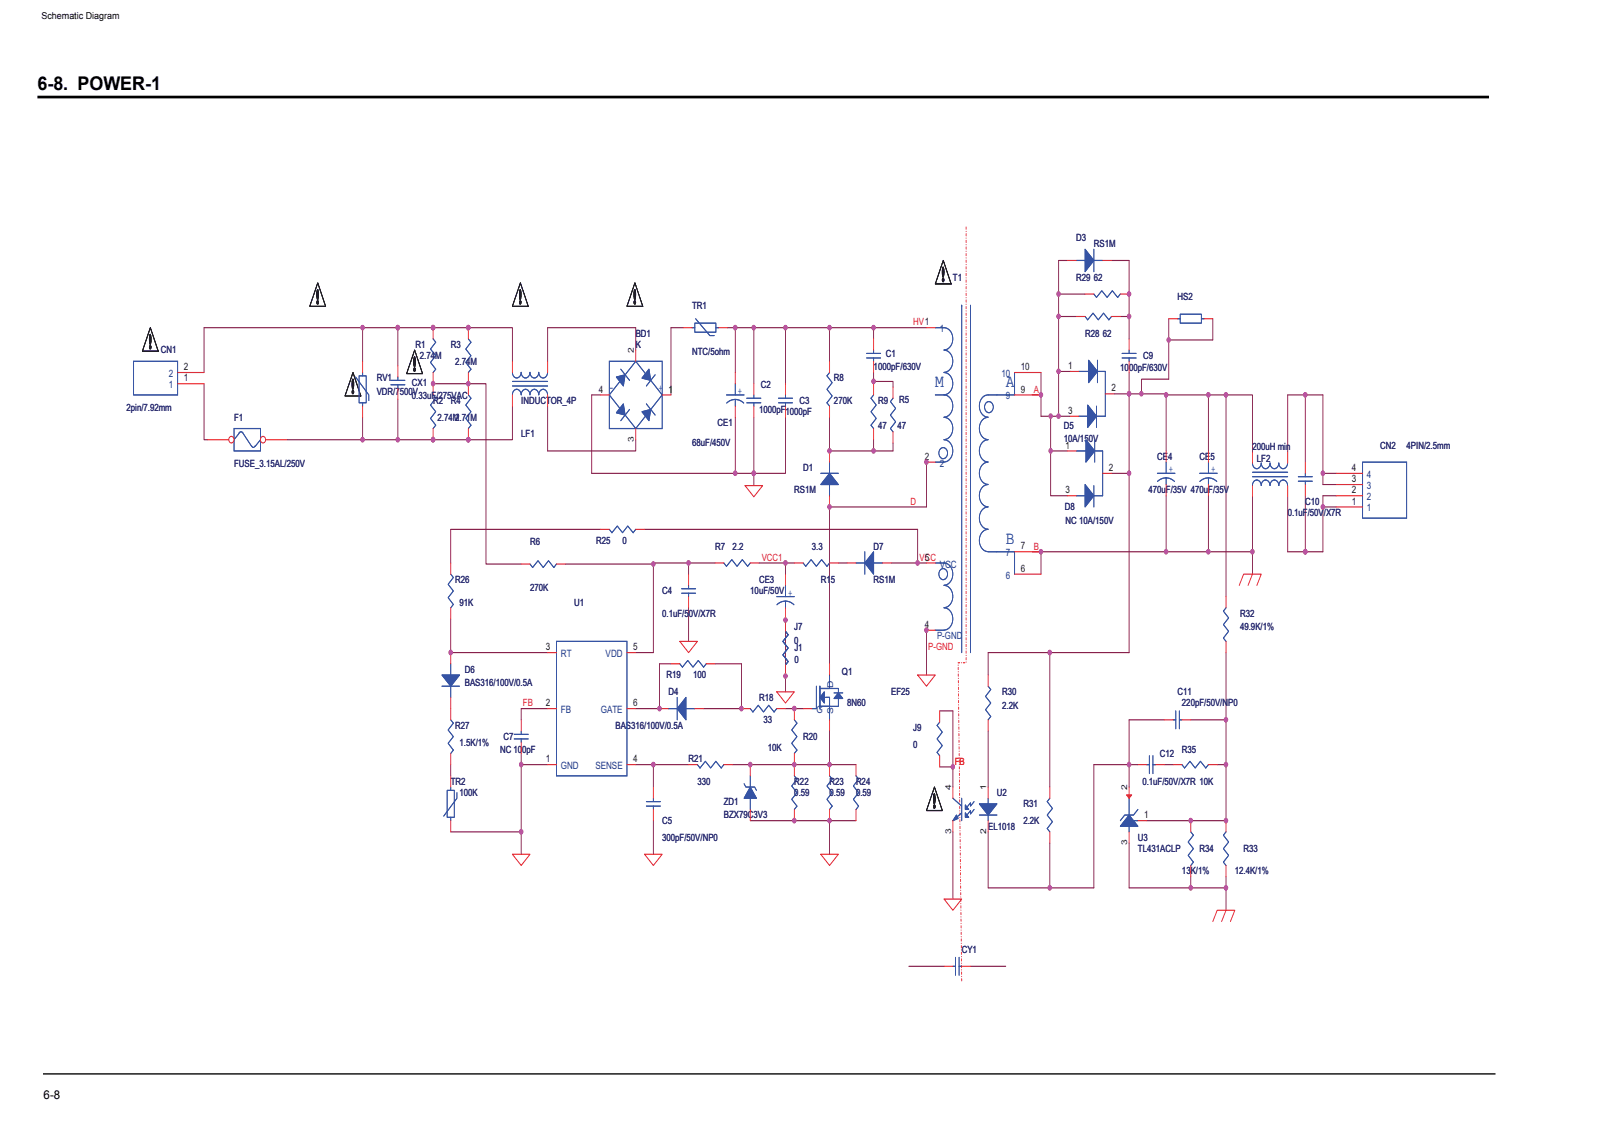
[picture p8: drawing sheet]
<svg xmlns="http://www.w3.org/2000/svg" width="420mm" height="297mm" viewBox="0 0 420 297" stroke-linecap="round" stroke-linejoin="round" font-family="sans-serif">
<defs><g id="words">
<text font-size="4.9" x="9.8" y="23.5">6-8. POWER-1</text>
<g font-size="4.7" fill="#3553a4">
<text x="244.8" y="101.2">M</text>
<text x="263.3" y="101.2">A</text>
<text x="263.3" y="142.3">B</text>
</g>
<text font-size="3.2" x="11.4" y="287.7">6-8</text>
<g font-size="2.7" fill="#1b437d">
<text x="246" y="86.9">1</text>
<text x="44.2" y="101.6">1</text>
<text x="44.2" y="98.7">2</text>
<text x="262.1" y="98.7">10</text>
<text x="263.3" y="104.5">9</text>
<text x="246" y="122.1">2</text>
<text x="357.9" y="125.1">4</text>
<text x="357.9" y="128">3</text>
<text x="357.9" y="130.9">2</text>
<text x="357.9" y="133.9">1</text>
<text x="246" y="148.5">VCC</text>
<text x="263.3" y="145.6">7</text>
<text x="263.3" y="151.5">6</text>
<text x="146.8" y="172">RT</text>
<text x="158.5" y="172">VDD</text>
<text x="146.8" y="186.6">FB</text>
<text x="157.3" y="186.6">GATE</text>
<text x="213.7" y="186.6">G</text>
<text x="146.8" y="201.3">GND</text>
<text x="155.9" y="201.3">SENSE</text>
</g>
<g font-size="2.7" fill="#231f20">
<text x="48.1" y="99.8">1</text>
<text x="48.1" y="96.9">2</text>
<text x="267.2" y="96.9">10</text>
<text x="279.7" y="96.6">1</text>
<text x="156.7" y="102.7">4 -</text>
<text x="175" y="102.7">1</text>
<text x="267.2" y="102.7">9</text>
<text x="291" y="102.4">2</text>
<text x="279.7" y="108.3">3</text>
<text x="279" y="117.4">1</text>
<text x="242.1" y="120.3">2</text>
<text x="290.3" y="123.3">2</text>
<text x="353.9" y="123.2">4</text>
<text x="279" y="129.1">3</text>
<text x="353.9" y="126.2">3</text>
<text x="353.9" y="129.1">2</text>
<text x="353.9" y="132">1</text>
<text x="267.2" y="143.8">7</text>
<text x="242.1" y="146.7">5</text>
<text x="267.2" y="149.6">6</text>
<text x="242.1" y="164.3">4</text>
<text x="142.9" y="170.2">3</text>
<text x="165.7" y="170.2">5</text>
<text x="142.9" y="184.8">2</text>
<text x="165.7" y="184.8">6</text>
<text x="142.9" y="199.5">1</text>
<text x="165.7" y="199.5">4</text>
<text x="299.5" y="214.1">1</text>
</g>
<g font-size="2.6" fill="#282972">
<text x="281.7" y="63.2">D3</text>
<text x="286.4" y="64.6">RS1M</text>
<text x="249.5" y="73.4">T1</text>
<text x="281.7" y="73.4">R29 62</text>
<text x="181.2" y="80.8">TR1</text>
<text x="308.3" y="78.4">HS2</text>
<text x="166.4" y="88.1">BD1</text>
<text x="284" y="88.1">R28 62</text>
<text x="42.1" y="92.5">CN1</text>
<text x="108.8" y="91">R1</text>
<text x="109.9" y="94">2.74M</text>
<text x="118" y="91">R3</text>
<text x="119.1" y="95.4">2.74M</text>
<text x="166.4" y="91">K</text>
<text x="181.2" y="92.8">NTC/5ohm</text>
<text x="231.9" y="93.4">C1</text>
<text x="299.3" y="94">C9</text>
<text x="98.6" y="99.8">RV1</text>
<text x="107.8" y="101">CX1</text>
<text x="199.2" y="101.6">C2</text>
<text x="218.3" y="99.8">R8</text>
<text x="228.7" y="96.9">1000pF/630V</text>
<text x="293.3" y="97.2">1000pF/630V</text>
<text x="33.1" y="107.4">2pin/7.92mm</text>
<text x="98.6" y="103.4">VDR/7500V</text>
<text x="107.8" y="104.5">0.33uF/275VAC</text>
<text x="113.4" y="105.7">R2</text>
<text x="118" y="105.7">R4</text>
<text x="136.4" y="105.7">INDUCTOR_4P</text>
<text x="209.3" y="105.7">C3</text>
<text x="218.3" y="105.7">270K</text>
<text x="229.8" y="105.7">R9</text>
<text x="235.4" y="105.4">R5</text>
<text x="61.3" y="110.1">F1</text>
<text x="114.5" y="110.1">2.74M2.71M</text>
<text x="187.9" y="111.6">CE1</text>
<text x="198.7" y="108">1000pF</text>
<text x="205.6" y="108.6">1000pF</text>
<text x="229.8" y="112.2">47</text>
<text x="234.9" y="112.1">47</text>
<text x="278.5" y="112.2">D5</text>
<text x="136.4" y="114.5">LF1</text>
<text x="181.2" y="116.8">68uF/450V</text>
<text x="278.5" y="115.7">10A/150V</text>
<text x="327.9" y="117.7">200uH min</text>
<text x="361.3" y="117.4">CN2</text>
<text x="368.2" y="117.4">4PIN/2.5mm</text>
<text x="61.3" y="122.1">FUSE_3.15AL/250V</text>
<text x="210.2" y="123.3">D1</text>
<text x="303" y="120.4">CE4</text>
<text x="314" y="120.4">CE5</text>
<text x="329" y="120.9">LF2</text>
<text x="207.9" y="129.1">RS1M</text>
<text x="300.7" y="129.1">470uF/35V 470uF/35V</text>
<text x="278.7" y="133.5">D8</text>
<text x="279" y="137.1">NC 10A/150V</text>
<text x="337.1" y="135">0.1uF/50V/X7R</text>
<text x="341.7" y="132.1">C10</text>
<text x="138.8" y="142.6">R6</text>
<text x="156" y="142.3">R25</text>
<text x="163" y="142.3">0</text>
<text x="187.2" y="143.8">R7</text>
<text x="191.8" y="143.8">2.2</text>
<text x="212.6" y="143.8">3.3</text>
<text x="228.7" y="143.8">D7</text>
<text x="119.1" y="152.6">R26</text>
<text x="138.8" y="154.7">270K</text>
<text x="173.3" y="155.5">C4</text>
<text x="196.4" y="155.5">10uF/50V</text>
<text x="198.7" y="152.6">CE3</text>
<text x="214.9" y="152.6">R15</text>
<text x="228.7" y="152.6">RS1M</text>
<text x="120.3" y="158.5">91K</text>
<text x="150.3" y="158.5">U1</text>
<text x="173.3" y="161.4">0.1uF/50V/X7R</text>
<text x="324.6" y="161.4">R32</text>
<text x="207.9" y="164.9">J7</text>
<text x="324.6" y="164.9">49.9K/1%</text>
<text x="207.9" y="168.5">0</text>
<text x="207.9" y="170.5">J1</text>
<text x="207.9" y="173.4">0</text>
<text x="121.7" y="176.1">D6</text>
<text x="121.7" y="179.6">BAS316/100V/0.5A</text>
<text x="174.5" y="177.5">R19</text>
<text x="181.4" y="177.5">100</text>
<text x="220.4" y="176.7">Q1</text>
<text x="175" y="181.9">D4</text>
<text x="198.7" y="183.4">R18</text>
<text x="221.8" y="184.9">8N60</text>
<text x="233.3" y="181.9">EF25</text>
<text x="262.4" y="181.9">R30</text>
<text x="262.4" y="185.5">2.2K</text>
<text x="308.3" y="181.9">C11</text>
<text x="309.4" y="184.9">220pF/50V/NP0</text>
<text x="119.1" y="190.7">R27</text>
<text x="161.1" y="190.7">BAS316/100V/0.5A</text>
<text x="199.9" y="189.3">33</text>
<text x="239.1" y="191.3">J9</text>
<text x="120.3" y="195.1">1.5K/1%</text>
<text x="130.9" y="197.2">NC 100pF</text>
<text x="131.8" y="193.7">C7</text>
<text x="201" y="196.6">10K</text>
<text x="210.2" y="193.7">R20</text>
<text x="239.1" y="195.7">0</text>
<text x="309.4" y="197.2">R35</text>
<text x="180.3" y="199.5">R21</text>
<text x="303.7" y="198.1">C12</text>
<text x="118" y="205.4">TR2</text>
<text x="120.3" y="208.3">100K</text>
<text x="182.6" y="205.4">330</text>
<text x="207.9" y="205.4">R22</text>
<text x="207.9" y="208.3">0.59</text>
<text x="217.2" y="205.4">R23</text>
<text x="217.2" y="208.3">0.59</text>
<text x="224.1" y="205.4">R24</text>
<text x="224.1" y="208.3">0.59</text>
<text x="261" y="208.3">U2</text>
<text x="299" y="205.4">0.1uF/50V/X7R 10K</text>
<text x="173.3" y="215.6">C5</text>
<text x="189.5" y="210.7">ZD1</text>
<text x="189.5" y="214.2">BZX79C3V3</text>
<text x="267.9" y="211.3">R31</text>
<text x="267.9" y="215.6">2.2K</text>
<text x="173.3" y="220">300pF/50V/NP0</text>
<text x="258.7" y="217.1">EL1018</text>
<text x="297.9" y="220">U3</text>
<text x="297.9" y="223">TL431ACLP</text>
<text x="314" y="223">R34</text>
<text x="325.6" y="223">R33</text>
<text x="309.4" y="228.8">13K/1%</text>
<text x="323.3" y="228.8">12.4K/1%</text>
<text x="251.8" y="249.4">CY1</text>
</g>
<g font-size="2.6" fill="#ed2024">
<text x="239.1" y="85.2">HV1</text>
<text x="270.7" y="102.8">A</text>
<text x="238.4" y="132.1">D</text>
<text x="270.7" y="143.8">B</text>
<text x="199.4" y="146.7">VCC1</text>
<text x="240.7" y="146.7">VCC</text>
<text x="243" y="170.2">P-GND</text>
<text x="136.9" y="184.9">FB</text>
<text x="249.9" y="200.1">FB</text>
</g>
<g font-size="2.6" fill="#3553a4">
<text x="172.4" y="102.2">+</text>
<text x="193.2" y="103.1">+</text>
<text x="306" y="123.6">+</text>
<text x="317" y="123.6">+</text>
<text x="206.3" y="155.9">+</text>
</g>
<text font-size="2.6" fill="#1b437d" x="245.3" y="167.3">P-GND</text>
<text font-size="2.5" x="10.9" y="5">Schematic Diagram</text>
<g font-size="2.1" fill="#231f20">
<text x="165.9" y="92.5" transform="rotate(-90 165.9 92.5)">2</text>
<text x="165.9" y="115.7" transform="rotate(-90 165.9 115.7)">3</text>
<text x="249" y="206.9" transform="rotate(-90 249 206.9)">4</text>
<text x="258.2" y="206.9" transform="rotate(-90 258.2 206.9)">1</text>
<text x="295.1" y="206.9" transform="rotate(-90 295.1 206.9)">2</text>
<text x="249" y="218.3" transform="rotate(-90 249 218.3)">3</text>
<text x="258.2" y="218.3" transform="rotate(-90 258.2 218.3)">2</text>
<text x="295.1" y="221.3" transform="rotate(-90 295.1 221.3)">3</text>
</g>
<g font-size="2.1" fill="#1b437d">
<text x="218.1" y="180.1" transform="rotate(-90 218.1 180.1)">D</text>
<text x="218.1" y="186.9" transform="rotate(-90 218.1 186.9)">S</text>
</g>
</g></defs>
<path d="M251.8 256.7l-1-83.3h2.1v-114" fill="none" stroke="#ed2024" stroke-width=".26" stroke-dasharray=".5 .5 0 .5"/>
<path d="M295.6 200.1h2.3M304.8 200.1h2.3M311.7 232.4h9.2M320.9 229.4v8.8" fill="none" stroke="#7f1442" stroke-width=".26"/>
<path d="M320.7 231.8a.52 .52 0 0 1 .7 .5 .52 .52 0 0 1-.7 .5 .68 .68 0 0 1 0-1z" fill-rule="evenodd" fill="#ba54a0"/>
<path d="M320.7 231.8a.52 .52 0 0 1 .7 .5 .52 .52 0 0 1-.7 .5 .68 .68 0 0 1 0-1z" fill="none" stroke="#ba54a0" stroke-width=".26"/>
<path d="M311.5 231.8a.52 .52 0 0 1 .7 .5 .52 .52 0 0 1-.7 .5 .68 .68 0 0 1 0-1z" fill-rule="evenodd" fill="#ba54a0"/>
<path d="M311.5 231.8a.52 .52 0 0 1 .7 .5 .52 .52 0 0 1-.7 .5 .68 .68 0 0 1 0-1z" fill="none" stroke="#ba54a0" stroke-width=".26"/>
<path d="M104.2 85.8v9.9M258.7 217.7v14.7" fill="none" stroke="#7f1442" stroke-width=".26"/>
<path d="M103.9 85.2a.52 .52 0 0 1 .7 .5 .52 .52 0 0 1-.7 .5 .68 .68 0 0 1 0-1z" fill-rule="evenodd" fill="#ba54a0"/>
<path d="M103.9 85.2a.52 .52 0 0 1 .7 .5 .52 .52 0 0 1-.7 .5 .68 .68 0 0 1 0-1z" fill="none" stroke="#ba54a0" stroke-width=".26"/>
<path d="M104.2 104.5v10.6" fill="none" stroke="#7f1442" stroke-width=".26"/>
<path d="M103.9 114.6a.52 .52 0 0 1 .7 .5 .52 .52 0 0 1-.7 .5 .68 .68 0 0 1 0-1z" fill-rule="evenodd" fill="#ba54a0"/>
<path d="M103.9 114.6a.52 .52 0 0 1 .7 .5 .52 .52 0 0 1-.7 .5 .68 .68 0 0 1 0-1z" fill="none" stroke="#ba54a0" stroke-width=".26"/>
<path d="M104.2 85.8h9.2" fill="none" stroke="#7f1442" stroke-width=".26"/>
<path d="M113.1 85.2a.52 .52 0 0 1 .7 .5 .52 .52 0 0 1-.7 .5 .68 .68 0 0 1 0-1z" fill-rule="evenodd" fill="#ba54a0"/>
<path d="M113.1 85.2a.52 .52 0 0 1 .7 .5 .52 .52 0 0 1-.7 .5 .68 .68 0 0 1 0-1z" fill="none" stroke="#ba54a0" stroke-width=".26"/>
<path d="M103.9 85.2a.52 .52 0 0 1 .7 .5 .52 .52 0 0 1-.7 .5 .68 .68 0 0 1 0-1z" fill-rule="evenodd" fill="#ba54a0"/>
<path d="M103.9 85.2a.52 .52 0 0 1 .7 .5 .52 .52 0 0 1-.7 .5 .68 .68 0 0 1 0-1z" fill="none" stroke="#ba54a0" stroke-width=".26"/>
<path d="M192.5 85.8v11.7" fill="none" stroke="#7f1442" stroke-width=".26"/>
<path d="M192.2 85.2a.52 .52 0 0 1 .7 .5 .52 .52 0 0 1-.7 .5 .68 .68 0 0 1 0-1z" fill-rule="evenodd" fill="#ba54a0"/>
<path d="M192.2 85.2a.52 .52 0 0 1 .7 .5 .52 .52 0 0 1-.7 .5 .68 .68 0 0 1 0-1z" fill="none" stroke="#ba54a0" stroke-width=".26"/>
<path d="M180.3 147.3v3M196.4 200.1h11.5" fill="none" stroke="#7f1442" stroke-width=".26"/>
<path d="M196.2 199.6a.52 .52 0 0 1 .6 .5 .52 .52 0 0 1-.6 .5 .68 .68 0 0 1 0-1z" fill-rule="evenodd" fill="#ba54a0"/>
<path d="M196.2 199.6a.52 .52 0 0 1 .6 .5 .52 .52 0 0 1-.6 .5 .68 .68 0 0 1 0-1z" fill="none" stroke="#ba54a0" stroke-width=".26"/>
<path d="M207.9 214.8h9.3" fill="none" stroke="#7f1442" stroke-width=".26"/>
<path d="M216.9 214.3a.52 .52 0 0 1 .7 .5 .52 .52 0 0 1-.7 .4 .68 .68 0 0 1 0-.9z" fill-rule="evenodd" fill="#ba54a0"/>
<path d="M216.9 214.3a.52 .52 0 0 1 .7 .5 .52 .52 0 0 1-.7 .4 .68 .68 0 0 1 0-.9z" fill="none" stroke="#ba54a0" stroke-width=".26"/>
<path d="M217.2 132.7v41M249.5 186v14.7M217.2 214.8v8.8" fill="none" stroke="#7f1442" stroke-width=".26"/>
<path d="M249.2 200.2a.52 .52 0 0 1 .7 .5 .52 .52 0 0 1-.7 .5 .68 .68 0 0 1 0-1z" fill-rule="evenodd" fill="#ba54a0"/>
<path d="M249.2 200.2a.52 .52 0 0 1 .7 .5 .52 .52 0 0 1-.7 .5 .68 .68 0 0 1 0-1z" fill="none" stroke="#ba54a0" stroke-width=".26"/>
<path d="M274.8 220.6v11.8h-16.1" fill="none" stroke="#7f1442" stroke-width=".26"/>
<path d="M274.6 231.8a.52 .52 0 0 1 .7 .5 .52 .52 0 0 1-.7 .5 .68 .68 0 0 1 0-1z" fill-rule="evenodd" fill="#ba54a0"/>
<path d="M274.6 231.8a.52 .52 0 0 1 .7 .5 .52 .52 0 0 1-.7 .5 .68 .68 0 0 1 0-1z" fill="none" stroke="#ba54a0" stroke-width=".26"/>
<path d="M113.4 85.8h9.2M274.8 232.4h11.6" fill="none" stroke="#7f1442" stroke-width=".26"/>
<path d="M122.4 85.2a.52 .52 0 0 1 .6 .5 .52 .52 0 0 1-.6 .5 .68 .68 0 0 1 0-1z" fill-rule="evenodd" fill="#ba54a0"/>
<path d="M122.4 85.2a.52 .52 0 0 1 .6 .5 .52 .52 0 0 1-.6 .5 .68 .68 0 0 1 0-1z" fill="none" stroke="#ba54a0" stroke-width=".26"/>
<path d="M113.1 85.2a.52 .52 0 0 1 .7 .5 .52 .52 0 0 1-.7 .5 .68 .68 0 0 1 0-1z" fill-rule="evenodd" fill="#ba54a0"/>
<path d="M113.1 85.2a.52 .52 0 0 1 .7 .5 .52 .52 0 0 1-.7 .5 .68 .68 0 0 1 0-1z" fill="none" stroke="#ba54a0" stroke-width=".26"/>
<path d="M113.4 115.1h9.2" fill="none" stroke="#7f1442" stroke-width=".26"/>
<path d="M122.4 114.6a.52 .52 0 0 1 .6 .5 .52 .52 0 0 1-.6 .5 .68 .68 0 0 1 0-1z" fill-rule="evenodd" fill="#ba54a0"/>
<path d="M122.4 114.6a.52 .52 0 0 1 .6 .5 .52 .52 0 0 1-.6 .5 .68 .68 0 0 1 0-1z" fill="none" stroke="#ba54a0" stroke-width=".26"/>
<path d="M113.1 114.6a.52 .52 0 0 1 .7 .5 .52 .52 0 0 1-.7 .5 .68 .68 0 0 1 0-1z" fill-rule="evenodd" fill="#ba54a0"/>
<path d="M113.1 114.6a.52 .52 0 0 1 .7 .5 .52 .52 0 0 1-.7 .5 .68 .68 0 0 1 0-1z" fill="none" stroke="#ba54a0" stroke-width=".26"/>
<path d="M320.9 103.4v52.7M311.7 229.4v3" fill="none" stroke="#7f1442" stroke-width=".26"/>
<path d="M320.7 102.8a.52 .52 0 0 1 .7 .5 .52 .52 0 0 1-.7 .5 .68 .68 0 0 1 0-1z" fill-rule="evenodd" fill="#ba54a0"/>
<path d="M320.7 102.8a.52 .52 0 0 1 .7 .5 .52 .52 0 0 1-.7 .5 .68 .68 0 0 1 0-1z" fill="none" stroke="#ba54a0" stroke-width=".26"/>
<path d="M192.5 109.2v14.7M286.4 200.1v32.3" fill="none" stroke="#7f1442" stroke-width=".26"/>
<path d="M192.2 123.4a.52 .52 0 0 1 .7 .5 .52 .52 0 0 1-.7 .5 .68 .68 0 0 1 0-1z" fill-rule="evenodd" fill="#ba54a0"/>
<path d="M192.2 123.4a.52 .52 0 0 1 .7 .5 .52 .52 0 0 1-.7 .5 .68 .68 0 0 1 0-1z" fill="none" stroke="#ba54a0" stroke-width=".26"/>
<path d="M154.9 103.4v20.5M197.3 123.9v3.2" fill="none" stroke="#7f1442" stroke-width=".26"/>
<path d="M197.1 123.4a.52 .52 0 0 1 .7 .5 .52 .52 0 0 1-.7 .5 .68 .68 0 0 1 0-1z" fill-rule="evenodd" fill="#ba54a0"/>
<path d="M197.1 123.4a.52 .52 0 0 1 .7 .5 .52 .52 0 0 1-.7 .5 .68 .68 0 0 1 0-1z" fill="none" stroke="#ba54a0" stroke-width=".26"/>
<path d="M217.2 191.3v8.8M237.9 252.9h9.2M254.1 252.9h9.2" fill="none" stroke="#7f1442" stroke-width=".26"/>
<path d="M216.9 199.6a.52 .52 0 0 1 .7 .5 .52 .52 0 0 1-.7 .5 .68 .68 0 0 1 0-1z" fill-rule="evenodd" fill="#ba54a0"/>
<path d="M216.9 199.6a.52 .52 0 0 1 .7 .5 .52 .52 0 0 1-.7 .5 .68 .68 0 0 1 0-1z" fill="none" stroke="#ba54a0" stroke-width=".26"/>
<path d="M180.3 159.1v8.8M207.9 185.5h2.3" fill="none" stroke="#7f1442" stroke-width=".26"/>
<path d="M207.7 184.9a.52 .52 0 0 1 .7 .5 .52 .52 0 0 1-.7 .5 .68 .68 0 0 1 0-1z" fill-rule="evenodd" fill="#ba54a0"/>
<path d="M207.7 184.9a.52 .52 0 0 1 .7 .5 .52 .52 0 0 1-.7 .5 .68 .68 0 0 1 0-1z" fill="none" stroke="#ba54a0" stroke-width=".26"/>
<path d="M304.8 188.4h-9.2v11.7M300.2 214.8h11.5M295.6 220.6v11.8h16.1" fill="none" stroke="#7f1442" stroke-width=".26"/>
<path d="M295.3 199.6a.52 .52 0 0 1 .7 .5 .52 .52 0 0 1-.7 .5 .68 .68 0 0 1 0-1z" fill-rule="evenodd" fill="#ba54a0"/>
<path d="M295.3 199.6a.52 .52 0 0 1 .7 .5 .52 .52 0 0 1-.7 .5 .68 .68 0 0 1 0-1z" fill="none" stroke="#ba54a0" stroke-width=".26"/>
<path d="M242.5 120.9v11.8M286.4 200.1h9.2v5.9" fill="none" stroke="#7f1442" stroke-width=".26"/>
<path d="M242.3 120.4a.52 .52 0 0 1 .7 .5 .52 .52 0 0 1-.7 .5 .68 .68 0 0 1 0-1z" fill-rule="evenodd" fill="#ba54a0"/>
<path d="M242.3 120.4a.52 .52 0 0 1 .7 .5 .52 .52 0 0 1-.7 .5 .68 .68 0 0 1 0-1z" fill="none" stroke="#ba54a0" stroke-width=".26"/>
<path d="M217.2 132.7h25.3" fill="none" stroke="#7f1442" stroke-width=".26"/>
<path d="M216.9 132.2a.52 .52 0 0 1 .7 .5 .52 .52 0 0 1-.7 .5 .68 .68 0 0 1 0-1z" fill-rule="evenodd" fill="#ba54a0"/>
<path d="M216.9 132.2a.52 .52 0 0 1 .7 .5 .52 .52 0 0 1-.7 .5 .68 .68 0 0 1 0-1z" fill="none" stroke="#ba54a0" stroke-width=".26"/>
<path d="M242.5 164.9v11.8" fill="none" stroke="#7f1442" stroke-width=".26"/>
<path d="M242.3 164.4a.52 .52 0 0 1 .7 .5 .52 .52 0 0 1-.7 .5 .68 .68 0 0 1 0-1z" fill-rule="evenodd" fill="#ba54a0"/>
<path d="M242.3 164.4a.52 .52 0 0 1 .7 .5 .52 .52 0 0 1-.7 .5 .68 .68 0 0 1 0-1z" fill="none" stroke="#ba54a0" stroke-width=".26"/>
<path d="M205.6 85.8h11.6M337.1 103.4h4.6M249.5 217.7v17.6" fill="none" stroke="#7f1442" stroke-width=".26"/>
<path d="M205.4 85.2a.52 .52 0 0 1 .7 .5 .52 .52 0 0 1-.7 .5 .68 .68 0 0 1 0-1z" fill-rule="evenodd" fill="#ba54a0"/>
<path d="M205.4 85.2a.52 .52 0 0 1 .7 .5 .52 .52 0 0 1-.7 .5 .68 .68 0 0 1 0-1z" fill="none" stroke="#ba54a0" stroke-width=".26"/>
<path d="M166.4 85.8v5.8M175.7 85.8v17.6M197.3 85.8h8.3M154.9 103.4h2.3M166.4 115.1v2.9h-23M154.9 123.9h37.6M341.7 129.7v14.7M327.9 144.4v5.9" fill="none" stroke="#7f1442" stroke-width=".26"/>
<path d="M197.1 85.2a.52 .52 0 0 1 .7 .5 .52 .52 0 0 1-.7 .5 .68 .68 0 0 1 0-1z" fill-rule="evenodd" fill="#ba54a0"/>
<path d="M197.1 85.2a.52 .52 0 0 1 .7 .5 .52 .52 0 0 1-.7 .5 .68 .68 0 0 1 0-1z" fill="none" stroke="#ba54a0" stroke-width=".26"/>
<path d="M171 147.6v23.2" fill="none" stroke="#7f1442" stroke-width=".26"/>
<circle cx="171" cy="147.6" r=".51" fill="#ba54a0"/>
<circle cx="171" cy="147.6" r=".51" fill="none" stroke="#ba54a0" stroke-width=".26"/>
<path d="M94.9 115.1h9.3M113.4 100.4h9.2" fill="none" stroke="#7f1442" stroke-width=".26"/>
<path d="M122.4 99.9a.52 .52 0 0 1 .6 .5 .52 .52 0 0 1-.6 .5 .68 .68 0 0 1 0-1z" fill-rule="evenodd" fill="#ba54a0"/>
<path d="M122.4 99.9a.52 .52 0 0 1 .6 .5 .52 .52 0 0 1-.6 .5 .68 .68 0 0 1 0-1z" fill="none" stroke="#ba54a0" stroke-width=".26"/>
<path d="M113.1 99.9a.52 .52 0 0 1 .7 .5 .52 .52 0 0 1-.7 .5 .68 .68 0 0 1 0-1z" fill-rule="evenodd" fill="#ba54a0"/>
<path d="M113.1 99.9a.52 .52 0 0 1 .7 .5 .52 .52 0 0 1-.7 .5 .68 .68 0 0 1 0-1z" fill="none" stroke="#ba54a0" stroke-width=".26"/>
<path d="M172.7 173.7h3M166.4 185.5h6.3" fill="none" stroke="#7f1442" stroke-width=".26"/>
<path d="M172.4 184.9a.52 .52 0 0 1 .7 .5 .52 .52 0 0 1-.7 .5 .68 .68 0 0 1 0-1z" fill-rule="evenodd" fill="#ba54a0"/>
<path d="M172.4 184.9a.52 .52 0 0 1 .7 .5 .52 .52 0 0 1-.7 .5 .68 .68 0 0 1 0-1z" fill="none" stroke="#ba54a0" stroke-width=".26"/>
<path d="M136.4 217.7v5.9" fill="none" stroke="#7f1442" stroke-width=".26"/>
<path d="M136.2 217.2a.52 .52 0 0 1 .7 .5 .52 .52 0 0 1-.7 .5 .68 .68 0 0 1 0-1z" fill-rule="evenodd" fill="#ba54a0"/>
<path d="M136.2 217.2a.52 .52 0 0 1 .7 .5 .52 .52 0 0 1-.7 .5 .68 .68 0 0 1 0-1z" fill="none" stroke="#ba54a0" stroke-width=".26"/>
<path d="M136.4 200.1v17.6h-18.4" fill="none" stroke="#7f1442" stroke-width=".26"/>
<path d="M136.2 199.6a.52 .52 0 0 1 .7 .5 .52 .52 0 0 1-.7 .5 .68 .68 0 0 1 0-1z" fill-rule="evenodd" fill="#ba54a0"/>
<path d="M136.2 199.6a.52 .52 0 0 1 .7 .5 .52 .52 0 0 1-.7 .5 .68 .68 0 0 1 0-1z" fill="none" stroke="#ba54a0" stroke-width=".26"/>
<path d="M118 170.8h25.4" fill="none" stroke="#7f1442" stroke-width=".26"/>
<path d="M117.7 170.3a.52 .52 0 0 1 .7 .5 .52 .52 0 0 1-.7 .5 .68 .68 0 0 1 0-1z" fill-rule="evenodd" fill="#ba54a0"/>
<path d="M117.7 170.3a.52 .52 0 0 1 .7 .5 .52 .52 0 0 1-.7 .5 .68 .68 0 0 1 0-1z" fill="none" stroke="#ba54a0" stroke-width=".26"/>
<path d="M205.6 185.5h2.3M207.9 200.1h9.3" fill="none" stroke="#7f1442" stroke-width=".26"/>
<path d="M207.7 199.6a.52 .52 0 0 1 .7 .5 .52 .52 0 0 1-.7 .5 .68 .68 0 0 1 0-1z" fill-rule="evenodd" fill="#ba54a0"/>
<path d="M207.7 199.6a.52 .52 0 0 1 .7 .5 .52 .52 0 0 1-.7 .5 .68 .68 0 0 1 0-1z" fill="none" stroke="#ba54a0" stroke-width=".26"/>
<path d="M277.1 77v5.8" fill="none" stroke="#7f1442" stroke-width=".26"/>
<path d="M276.9 76.4a.52 .52 0 0 1 .7 .5 .52 .52 0 0 1-.7 .5 .68 .68 0 0 1 0-1z" fill-rule="evenodd" fill="#ba54a0"/>
<path d="M276.9 76.4a.52 .52 0 0 1 .7 .5 .52 .52 0 0 1-.7 .5 .68 .68 0 0 1 0-1z" fill="none" stroke="#ba54a0" stroke-width=".26"/>
<path d="M337.1 144.4h4.6" fill="none" stroke="#7f1442" stroke-width=".26"/>
<path d="M341.5 143.9a.52 .52 0 0 1 .6 .5 .52 .52 0 0 1-.6 .5 .68 .68 0 0 1 0-1z" fill-rule="evenodd" fill="#ba54a0"/>
<path d="M341.5 143.9a.52 .52 0 0 1 .6 .5 .52 .52 0 0 1-.6 .5 .68 .68 0 0 1 0-1z" fill="none" stroke="#ba54a0" stroke-width=".26"/>
<path d="M118 138.5v8.8M118 162v8.8M172.7 173.7v11.8M171 200.1h9.3" fill="none" stroke="#7f1442" stroke-width=".26"/>
<path d="M170.8 199.6a.52 .52 0 0 1 .7 .5 .52 .52 0 0 1-.7 .5 .68 .68 0 0 1 0-1z" fill-rule="evenodd" fill="#ba54a0"/>
<path d="M170.8 199.6a.52 .52 0 0 1 .7 .5 .52 .52 0 0 1-.7 .5 .68 .68 0 0 1 0-1z" fill="none" stroke="#ba54a0" stroke-width=".26"/>
<path d="M316.3 103.4h4.6M166.4 170.8h4.6M295.6 170.8h-20.8v35.2M118 200.1v2.9M171 214.8v8.8" fill="none" stroke="#7f1442" stroke-width=".26"/>
<path d="M274.6 170.3a.52 .52 0 0 1 .7 .5 .52 .52 0 0 1-.7 .5 .68 .68 0 0 1 0-1z" fill-rule="evenodd" fill="#ba54a0"/>
<path d="M274.6 170.3a.52 .52 0 0 1 .7 .5 .52 .52 0 0 1-.7 .5 .68 .68 0 0 1 0-1z" fill="none" stroke="#ba54a0" stroke-width=".26"/>
<path d="M258.7 170.8v5.9M320.9 188.4v11.7" fill="none" stroke="#7f1442" stroke-width=".26"/>
<path d="M320.7 199.6a.52 .52 0 0 1 .7 .5 .52 .52 0 0 1-.7 .5 .68 .68 0 0 1 0-1z" fill-rule="evenodd" fill="#ba54a0"/>
<path d="M320.7 199.6a.52 .52 0 0 1 .7 .5 .52 .52 0 0 1-.7 .5 .68 .68 0 0 1 0-1z" fill="none" stroke="#ba54a0" stroke-width=".26"/>
<path d="M320.7 187.9a.52 .52 0 0 1 .7 .5 .52 .52 0 0 1-.7 .5 .68 .68 0 0 1 0-1z" fill-rule="evenodd" fill="#ba54a0"/>
<path d="M320.7 187.9a.52 .52 0 0 1 .7 .5 .52 .52 0 0 1-.7 .5 .68 .68 0 0 1 0-1z" fill="none" stroke="#ba54a0" stroke-width=".26"/>
<path d="M311.7 188.4h9.2M320.9 200.1v14.7" fill="none" stroke="#7f1442" stroke-width=".26"/>
<path d="M320.7 214.3a.52 .52 0 0 1 .7 .5 .52 .52 0 0 1-.7 .4 .68 .68 0 0 1 0-.9z" fill-rule="evenodd" fill="#ba54a0"/>
<path d="M320.7 214.3a.52 .52 0 0 1 .7 .5 .52 .52 0 0 1-.7 .4 .68 .68 0 0 1 0-.9z" fill="none" stroke="#ba54a0" stroke-width=".26"/>
<path d="M311.7 214.8h9.2M318.6 200.1h2.3" fill="none" stroke="#7f1442" stroke-width=".26"/>
<path d="M311.5 214.3a.52 .52 0 0 1 .7 .5 .52 .52 0 0 1-.7 .4 .68 .68 0 0 1 0-.9z" fill-rule="evenodd" fill="#ba54a0"/>
<path d="M311.5 214.3a.52 .52 0 0 1 .7 .5 .52 .52 0 0 1-.7 .4 .68 .68 0 0 1 0-.9z" fill="none" stroke="#ba54a0" stroke-width=".26"/>
<path d="M341.7 103.4v17.5" fill="none" stroke="#7f1442" stroke-width=".26"/>
<path d="M341.5 102.8a.52 .52 0 0 1 .6 .5 .52 .52 0 0 1-.6 .5 .68 .68 0 0 1 0-1z" fill-rule="evenodd" fill="#ba54a0"/>
<path d="M341.5 102.8a.52 .52 0 0 1 .6 .5 .52 .52 0 0 1-.6 .5 .68 .68 0 0 1 0-1z" fill="none" stroke="#ba54a0" stroke-width=".26"/>
<path d="M228.7 118h5.1M341.7 103.4h4.6M320.9 170.8v17.6M143.4 185.5h-7v2.9M166.4 200.1h4.6v5.9" fill="none" stroke="#7f1442" stroke-width=".26"/>
<path d="M228.4 117.5a.52 .52 0 0 1 .7 .5 .52 .52 0 0 1-.7 .5 .68 .68 0 0 1 0-1z" fill-rule="evenodd" fill="#ba54a0"/>
<path d="M228.4 117.5a.52 .52 0 0 1 .7 .5 .52 .52 0 0 1-.7 .5 .68 .68 0 0 1 0-1z" fill="none" stroke="#ba54a0" stroke-width=".26"/>
<path d="M316.3 144.4h11.6" fill="none" stroke="#7f1442" stroke-width=".26"/>
<path d="M316.1 143.9a.52 .52 0 0 1 .7 .5 .52 .52 0 0 1-.7 .5 .68 .68 0 0 1 0-1z" fill-rule="evenodd" fill="#ba54a0"/>
<path d="M316.1 143.9a.52 .52 0 0 1 .7 .5 .52 .52 0 0 1-.7 .5 .68 .68 0 0 1 0-1z" fill="none" stroke="#ba54a0" stroke-width=".26"/>
<path d="M295.6 77v5.8" fill="none" stroke="#7f1442" stroke-width=".26"/>
<path d="M295.3 76.4a.52 .52 0 0 1 .7 .5 .52 .52 0 0 1-.7 .5 .68 .68 0 0 1 0-1z" fill-rule="evenodd" fill="#ba54a0"/>
<path d="M295.3 76.4a.52 .52 0 0 1 .7 .5 .52 .52 0 0 1-.7 .5 .68 .68 0 0 1 0-1z" fill="none" stroke="#ba54a0" stroke-width=".26"/>
<path d="M53.4 85.8v11.7M205.6 85.8v14.6M122.6 100.4h4.6v47.2h9.2M205.6 109.2v14.7h-8.3M148 147.6h23M171 147.3h9.3M258.7 170.8h16.1M258.7 191.3v14.7" fill="none" stroke="#7f1442" stroke-width=".26"/>
<path d="M197.1 123.4a.52 .52 0 0 1 .7 .5 .52 .52 0 0 1-.7 .5 .68 .68 0 0 1 0-1z" fill-rule="evenodd" fill="#ba54a0"/>
<path d="M197.1 123.4a.52 .52 0 0 1 .7 .5 .52 .52 0 0 1-.7 .5 .68 .68 0 0 1 0-1z" fill="none" stroke="#ba54a0" stroke-width=".26"/>
<path d="M104.2 115.1h9.2" fill="none" stroke="#7f1442" stroke-width=".26"/>
<path d="M113.1 114.6a.52 .52 0 0 1 .7 .5 .52 .52 0 0 1-.7 .5 .68 .68 0 0 1 0-1z" fill-rule="evenodd" fill="#ba54a0"/>
<path d="M113.1 114.6a.52 .52 0 0 1 .7 .5 .52 .52 0 0 1-.7 .5 .68 .68 0 0 1 0-1z" fill="none" stroke="#ba54a0" stroke-width=".26"/>
<path d="M94.9 85.8h9.3M192.5 85.8h4.8v14.6M228.7 85.8h13.8M197.3 109.2v14.7M305.3 103.4v14.6M168.7 138.5h71.5M305.3 129.7v14.7" fill="none" stroke="#7f1442" stroke-width=".26"/>
<path d="M228.4 85.2a.52 .52 0 0 1 .7 .5 .52 .52 0 0 1-.7 .5 .68 .68 0 0 1 0-1z" fill-rule="evenodd" fill="#ba54a0"/>
<path d="M228.4 85.2a.52 .52 0 0 1 .7 .5 .52 .52 0 0 1-.7 .5 .68 .68 0 0 1 0-1z" fill="none" stroke="#ba54a0" stroke-width=".26"/>
<path d="M341.7 144.4h4.6M136.4 197.2v2.9h7" fill="none" stroke="#7f1442" stroke-width=".26"/>
<path d="M341.5 143.9a.52 .52 0 0 1 .6 .5 .52 .52 0 0 1-.6 .5 .68 .68 0 0 1 0-1z" fill-rule="evenodd" fill="#ba54a0"/>
<path d="M341.5 143.9a.52 .52 0 0 1 .6 .5 .52 .52 0 0 1-.6 .5 .68 .68 0 0 1 0-1z" fill="none" stroke="#ba54a0" stroke-width=".26"/>
<path d="M279.4 68.2h-2.3v8.8h6.9M291 68.2h4.6v8.8M277.1 82.8h4.6M293.3 82.8h2.3v5.9M295.6 97.5v5.6M217.2 214.8h6.9M217.2 200.1h6.9" fill="none" stroke="#7f1442" stroke-width=".26"/>
<path d="M295.3 82.3a.52 .52 0 0 1 .7 .5 .52 .52 0 0 1-.7 .5 .68 .68 0 0 1 0-1z" fill-rule="evenodd" fill="#ba54a0"/>
<path d="M295.3 82.3a.52 .52 0 0 1 .7 .5 .52 .52 0 0 1-.7 .5 .68 .68 0 0 1 0-1z" fill="none" stroke="#ba54a0" stroke-width=".26"/>
<path d="M198.7 147.3h6.9" fill="none" stroke="#7f1442" stroke-width=".26"/>
<path d="M205.4 146.8a.52 .52 0 0 1 .7 .5 .52 .52 0 0 1-.7 .5 .68 .68 0 0 1 0-1z" fill-rule="evenodd" fill="#ba54a0"/>
<path d="M205.4 146.8a.52 .52 0 0 1 .7 .5 .52 .52 0 0 1-.7 .5 .68 .68 0 0 1 0-1z" fill="none" stroke="#ba54a0" stroke-width=".26"/>
<path d="M228.7 99.8v.6M217.2 109.2v8.8" fill="none" stroke="#7f1442" stroke-width=".26"/>
<path d="M228.4 99.3a.52 .52 0 0 1 .7 .5 .52 .52 0 0 1-.7 .5 .68 .68 0 0 1 0-1z" fill-rule="evenodd" fill="#ba54a0"/>
<path d="M228.4 99.3a.52 .52 0 0 1 .7 .5 .52 .52 0 0 1-.7 .5 .68 .68 0 0 1 0-1z" fill="none" stroke="#ba54a0" stroke-width=".26"/>
<path d="M228.7 85.8h-11.5v8.8" fill="none" stroke="#7f1442" stroke-width=".26"/>
<path d="M216.9 85.2a.52 .52 0 0 1 .7 .5 .52 .52 0 0 1-.7 .5 .68 .68 0 0 1 0-1z" fill-rule="evenodd" fill="#ba54a0"/>
<path d="M216.9 85.2a.52 .52 0 0 1 .7 .5 .52 .52 0 0 1-.7 .5 .68 .68 0 0 1 0-1z" fill="none" stroke="#ba54a0" stroke-width=".26"/>
<path d="M187.2 173.7h6.9v11.8" fill="none" stroke="#7f1442" stroke-width=".26"/>
<path d="M193.8 184.9a.52 .52 0 0 1 .7 .5 .52 .52 0 0 1-.7 .5 .68 .68 0 0 1 0-1z" fill-rule="evenodd" fill="#ba54a0"/>
<path d="M193.8 184.9a.52 .52 0 0 1 .7 .5 .52 .52 0 0 1-.7 .5 .68 .68 0 0 1 0-1z" fill="none" stroke="#ba54a0" stroke-width=".26"/>
<path d="M180.3 147.3h6.9M184.2 185.5h9.9" fill="none" stroke="#7f1442" stroke-width=".26"/>
<path d="M180 146.8a.52 .52 0 0 1 .7 .5 .52 .52 0 0 1-.7 .5 .68 .68 0 0 1 0-1z" fill-rule="evenodd" fill="#ba54a0"/>
<path d="M180 146.8a.52 .52 0 0 1 .7 .5 .52 .52 0 0 1-.7 .5 .68 .68 0 0 1 0-1z" fill="none" stroke="#ba54a0" stroke-width=".26"/>
<path d="M295.6 123.9v46.9" fill="none" stroke="#7f1442" stroke-width=".26"/>
<path d="M295.3 123.4a.52 .52 0 0 1 .7 .5 .52 .52 0 0 1-.7 .5 .68 .68 0 0 1 0-1z" fill-rule="evenodd" fill="#ba54a0"/>
<path d="M295.3 123.4a.52 .52 0 0 1 .7 .5 .52 .52 0 0 1-.7 .5 .68 .68 0 0 1 0-1z" fill="none" stroke="#ba54a0" stroke-width=".26"/>
<path d="M122.6 85.8h11.5v8.8M143.4 85.8v8.8" fill="none" stroke="#7f1442" stroke-width=".26"/>
<path d="M122.4 85.2a.52 .52 0 0 1 .6 .5 .52 .52 0 0 1-.6 .5 .68 .68 0 0 1 0-1z" fill-rule="evenodd" fill="#ba54a0"/>
<path d="M122.4 85.2a.52 .52 0 0 1 .6 .5 .52 .52 0 0 1-.6 .5 .68 .68 0 0 1 0-1z" fill="none" stroke="#ba54a0" stroke-width=".26"/>
<path d="M134.1 106.3v8.8h-11.5" fill="none" stroke="#7f1442" stroke-width=".26"/>
<path d="M122.4 114.6a.52 .52 0 0 1 .6 .5 .52 .52 0 0 1-.6 .5 .68 .68 0 0 1 0-1z" fill-rule="evenodd" fill="#ba54a0"/>
<path d="M122.4 114.6a.52 .52 0 0 1 .6 .5 .52 .52 0 0 1-.6 .5 .68 .68 0 0 1 0-1z" fill="none" stroke="#ba54a0" stroke-width=".26"/>
<path d="M143.4 106.3v11.7M327.9 130v14.4" fill="none" stroke="#7f1442" stroke-width=".26"/>
<path d="M327.6 143.9a.52 .52 0 0 1 .7 .5 .52 .52 0 0 1-.7 .5 .68 .68 0 0 1 0-1z" fill-rule="evenodd" fill="#ba54a0"/>
<path d="M327.6 143.9a.52 .52 0 0 1 .7 .5 .52 .52 0 0 1-.7 .5 .68 .68 0 0 1 0-1z" fill="none" stroke="#ba54a0" stroke-width=".26"/>
<path d="M94.9 85.8v8.8M143.4 85.8h23M270.2 103.4h2.3M320.9 103.4h7v14.9M337.1 103.4v14.9M118 138.5h39.2M337.1 130v14.4" fill="none" stroke="#7f1442" stroke-width=".26"/>
<path d="M272.3 102.8a.52 .52 0 0 1 .7 .5 .52 .52 0 0 1-.7 .5 .68 .68 0 0 1 0-1z" fill-rule="evenodd" fill="#ba54a0"/>
<path d="M272.3 102.8a.52 .52 0 0 1 .7 .5 .52 .52 0 0 1-.7 .5 .68 .68 0 0 1 0-1z" fill="none" stroke="#ba54a0" stroke-width=".26"/>
<path d="M270.2 144.4h2.3" fill="none" stroke="#7f1442" stroke-width=".26"/>
<path d="M272.3 143.9a.52 .52 0 0 1 .7 .5 .52 .52 0 0 1-.7 .5 .68 .68 0 0 1 0-1z" fill-rule="evenodd" fill="#ba54a0"/>
<path d="M272.3 143.9a.52 .52 0 0 1 .7 .5 .52 .52 0 0 1-.7 .5 .68 .68 0 0 1 0-1z" fill="none" stroke="#ba54a0" stroke-width=".26"/>
<path d="M228.7 85.8v2.9M272.5 97.5v11.4M316.3 103.4v14.6M346.3 103.4v20.5M240.2 138.5v8.8h2.3M346.3 129.7v3M272.5 144.4v5.9" fill="none" stroke="#7f1442" stroke-width=".26"/>
<path d="M316.1 102.8a.52 .52 0 0 1 .7 .5 .52 .52 0 0 1-.7 .5 .68 .68 0 0 1 0-1z" fill-rule="evenodd" fill="#ba54a0"/>
<path d="M316.1 102.8a.52 .52 0 0 1 .7 .5 .52 .52 0 0 1-.7 .5 .68 .68 0 0 1 0-1z" fill="none" stroke="#ba54a0" stroke-width=".26"/>
<path d="M305.3 103.4h11" fill="none" stroke="#7f1442" stroke-width=".26"/>
<path d="M305 102.8a.52 .52 0 0 1 .7 .5 .52 .52 0 0 1-.7 .5 .68 .68 0 0 1 0-1z" fill-rule="evenodd" fill="#ba54a0"/>
<path d="M305 102.8a.52 .52 0 0 1 .7 .5 .52 .52 0 0 1-.7 .5 .68 .68 0 0 1 0-1z" fill="none" stroke="#ba54a0" stroke-width=".26"/>
<path d="M298.8 103.1h6.5M316.3 129.7v14.7h-11" fill="none" stroke="#7f1442" stroke-width=".26"/>
<path d="M298.6 102.6a.5 .5 0 0 1 .6 .4 .5 .5 0 0 1-.6 .5 .64 .64 0 0 1 0-.9z" fill-rule="evenodd" fill="#ba54a0"/>
<path d="M298.6 102.6a.5 .5 0 0 1 .6 .4 .5 .5 0 0 1-.6 .5 .64 .64 0 0 1 0-.9z" fill="none" stroke="#ba54a0" stroke-width=".26"/>
<path d="M272.5 144.4h32.8" fill="none" stroke="#7f1442" stroke-width=".26"/>
<path d="M305 143.9a.52 .52 0 0 1 .7 .5 .52 .52 0 0 1-.7 .5 .68 .68 0 0 1 0-1z" fill-rule="evenodd" fill="#ba54a0"/>
<path d="M305 143.9a.52 .52 0 0 1 .7 .5 .52 .52 0 0 1-.7 .5 .68 .68 0 0 1 0-1z" fill="none" stroke="#ba54a0" stroke-width=".26"/>
<path d="M305.3 103.1v.3M346.3 123.9v2.9M349.8 132.7h-3.5v11.7" fill="none" stroke="#7f1442" stroke-width=".26"/>
<path d="M346.1 132.2a.52 .52 0 0 1 .7 .5 .52 .52 0 0 1-.7 .5 .68 .68 0 0 1 0-1z" fill-rule="evenodd" fill="#ba54a0"/>
<path d="M346.1 132.2a.52 .52 0 0 1 .7 .5 .52 .52 0 0 1-.7 .5 .68 .68 0 0 1 0-1z" fill="none" stroke="#ba54a0" stroke-width=".26"/>
<path d="M346.3 126.8h3.5M346.3 123.9h3.5" fill="none" stroke="#7f1442" stroke-width=".26"/>
<path d="M346.1 123.4a.52 .52 0 0 1 .7 .5 .52 .52 0 0 1-.7 .5 .68 .68 0 0 1 0-1z" fill-rule="evenodd" fill="#ba54a0"/>
<path d="M346.1 123.4a.52 .52 0 0 1 .7 .5 .52 .52 0 0 1-.7 .5 .68 .68 0 0 1 0-1z" fill="none" stroke="#ba54a0" stroke-width=".26"/>
<path d="M277.1 82.8v14.4h3M291.7 103.1h3.9M346.3 129.7h3.5" fill="none" stroke="#7f1442" stroke-width=".26"/>
<path d="M276.9 82.3a.52 .52 0 0 1 .7 .5 .52 .52 0 0 1-.7 .5 .68 .68 0 0 1 0-1z" fill-rule="evenodd" fill="#ba54a0"/>
<path d="M276.9 82.3a.52 .52 0 0 1 .7 .5 .52 .52 0 0 1-.7 .5 .68 .68 0 0 1 0-1z" fill="none" stroke="#ba54a0" stroke-width=".26"/>
<path d="M277.1 97.2v11.7" fill="none" stroke="#7f1442" stroke-width=".26"/>
<circle cx="277.1" cy="97.2" r=".51" fill="#ba54a0"/>
<circle cx="277.1" cy="97.2" r=".51" fill="none" stroke="#ba54a0" stroke-width=".26"/>
<path d="M53.4 85.8h41.5M272.5 108.9h2.5M277.1 108.9h3M192.5 123.9h4.8M171 147.3v.3M205.6 147.3v3M246 186h3.5M246 200.7h3.5v5.3" fill="none" stroke="#7f1442" stroke-width=".26"/>
<path d="M94.7 85.2a.52 .52 0 0 1 .7 .5 .52 .52 0 0 1-.7 .5 .68 .68 0 0 1 0-1z" fill-rule="evenodd" fill="#ba54a0"/>
<path d="M94.7 85.2a.52 .52 0 0 1 .7 .5 .52 .52 0 0 1-.7 .5 .68 .68 0 0 1 0-1z" fill="none" stroke="#ba54a0" stroke-width=".26"/>
<path d="M306 89v10.2" fill="none" stroke="#7f1442" stroke-width=".26"/>
<circle cx="305.9" cy="89" r=".51" fill="#ba54a0"/>
<circle cx="305.9" cy="89" r=".51" fill="none" stroke="#ba54a0" stroke-width=".26"/>
<path d="M306 99.2h-7.2v3.9h-3.2M317.5 83.4v5.6h-11.5M53.4 100.4v14.7h.9" fill="none" stroke="#7f1442" stroke-width=".26"/>
<circle cx="295.5" cy="103" r=".51" fill="#ba54a0"/>
<circle cx="295.5" cy="103" r=".51" fill="none" stroke="#ba54a0" stroke-width=".26"/>
<path d="M306 83.4v5.6M94.9 109.2v5.9" fill="none" stroke="#7f1442" stroke-width=".26"/>
<path d="M94.7 114.6a.52 .52 0 0 1 .7 .5 .52 .52 0 0 1-.7 .5 .68 .68 0 0 1 0-1z" fill-rule="evenodd" fill="#ba54a0"/>
<path d="M94.7 114.6a.52 .52 0 0 1 .7 .5 .52 .52 0 0 1-.7 .5 .68 .68 0 0 1 0-1z" fill="none" stroke="#ba54a0" stroke-width=".26"/>
<path d="M175.7 85.8h3.2M190.4 85.8h2.1M75.1 115.1h19.8M233.3 147.3h6.9" fill="none" stroke="#7f1442" stroke-width=".26"/>
<path d="M240 146.8a.52 .52 0 0 1 .7 .5 .52 .52 0 0 1-.7 .5 .68 .68 0 0 1 0-1z" fill-rule="evenodd" fill="#ba54a0"/>
<path d="M240 146.8a.52 .52 0 0 1 .7 .5 .52 .52 0 0 1-.7 .5 .68 .68 0 0 1 0-1z" fill="none" stroke="#ba54a0" stroke-width=".26"/>
<path d="M205.6 147.3h2.3M219.5 147.3h2.3M191.8 200.1h4.6M196.4 214.8h11.5" fill="none" stroke="#7f1442" stroke-width=".26"/>
<path d="M207.7 214.3a.52 .52 0 0 1 .7 .5 .52 .52 0 0 1-.7 .4 .68 .68 0 0 1 0-.9z" fill-rule="evenodd" fill="#ba54a0"/>
<path d="M207.7 214.3a.52 .52 0 0 1 .7 .5 .52 .52 0 0 1-.7 .4 .68 .68 0 0 1 0-.9z" fill="none" stroke="#ba54a0" stroke-width=".26"/>
<path d="M295.6 103.1v20.8h-4.6" fill="none" stroke="#7f1442" stroke-width=".26"/>
<circle cx="295.5" cy="103" r=".51" fill="#ba54a0"/>
<circle cx="295.5" cy="103" r=".51" fill="none" stroke="#ba54a0" stroke-width=".26"/>
<path d="M228.7 97.5v2.3h5.1v1.5M228.7 115.1v2.9M275 118v11.7h4.4" fill="none" stroke="#7f1442" stroke-width=".26"/>
<path d="M274.8 117.5a.52 .52 0 0 1 .7 .5 .52 .52 0 0 1-.7 .5 .68 .68 0 0 1 0-1z" fill-rule="evenodd" fill="#ba54a0"/>
<path d="M274.8 117.5a.52 .52 0 0 1 .7 .5 .52 .52 0 0 1-.7 .5 .68 .68 0 0 1 0-1z" fill="none" stroke="#ba54a0" stroke-width=".26"/>
<path d="M275 108.9h2.1" fill="none" stroke="#7f1442" stroke-width=".26"/>
<circle cx="277.1" cy="108.9" r=".51" fill="#ba54a0"/>
<circle cx="277.1" cy="108.9" r=".51" fill="none" stroke="#ba54a0" stroke-width=".26"/>
<path d="M275 108.9v9.1h4.4" fill="none" stroke="#7f1442" stroke-width=".26"/>
<path d="M274.8 108.4a.5 .5 0 0 1 .7 .5 .5 .5 0 0 1-.7 .5 .64 .64 0 0 1 0-1z" fill-rule="evenodd" fill="#ba54a0"/>
<path d="M274.8 108.4a.5 .5 0 0 1 .7 .5 .5 .5 0 0 1-.7 .5 .64 .64 0 0 1 0-1z" fill="none" stroke="#ba54a0" stroke-width=".26"/>
<path d="M205.6 162v.3M205.6 176.9v4.2" fill="none" stroke="#7f1442" stroke-width=".26"/>
<circle cx="205.6" cy="162.3" r=".51" fill="#ba54a0"/>
<circle cx="205.6" cy="162.3" r=".51" fill="none" stroke="#ba54a0" stroke-width=".26"/>
<path d="M205.6 162.3v14.6" fill="none" stroke="#7f1442" stroke-width=".26"/>
<circle cx="205.6" cy="176.9" r=".51" fill="#ba54a0"/>
<circle cx="205.6" cy="176.9" r=".51" fill="none" stroke="#ba54a0" stroke-width=".26"/>
<path d="M217.2 118h11.5M233.8 116v2" fill="none" stroke="#7f1442" stroke-width=".26"/>
<path d="M216.9 117.5a.52 .52 0 0 1 .7 .5 .52 .52 0 0 1-.7 .5 .68 .68 0 0 1 0-1z" fill-rule="evenodd" fill="#ba54a0"/>
<path d="M216.9 117.5a.52 .52 0 0 1 .7 .5 .52 .52 0 0 1-.7 .5 .68 .68 0 0 1 0-1z" fill="none" stroke="#ba54a0" stroke-width=".26"/>
<path d="M195 127.1h4.6l-2.3 2.9zM324.4 153.2l1.2-2.9h4.6l-1.2 2.9M327.9 150.3l-1.2 2.9M178 167.9h4.6l-2.3 2.9zM240.2 176.7h4.6l-2.3 2.9zM203.3 181.1h4.6l-2.3 2.9zM134.1 223.6h4.6l-2.3 2.9zM168.7 223.6h4.6l-2.3 2.9zM214.9 223.6h4.6l-2.3 2.9zM247.1 235.3h4.7l-2.3 2.9zM320.9 238.2l-1.1 3M317.5 241.2l1.1-3h4.7l-1.2 3" fill="none" stroke="#ed2024" stroke-width=".26"/>
<path d="M83.2 74l2 6.2h-4.1z" fill="none" stroke="#231f20" stroke-width=".26"/>
<path d="M83 78.8a.38 .38 0 0 1 .4 .3 .38 .38 0 0 1-.4 .4z" fill-rule="evenodd" fill="#231f20"/>
<path d="M83 78.8a.38 .38 0 0 1 .4 .3 .38 .38 0 0 1-.4 .4z" fill="none" stroke="#231f20" stroke-width=".26"/>
<path d="M83.2 75.8a4 4 0 0 1 0 2.6 4 4 0 0 1 0-2.6z" fill-rule="evenodd" fill="#231f20"/>
<path d="M83.2 75.8a4 4 0 0 1 0 2.6 4 4 0 0 1 0-2.6zM83.2 74l2 6.2h-4.1z" fill="none" stroke="#231f20" stroke-width=".26"/>
<path d="M83 78.8a.38 .38 0 0 1 .4 .3 .38 .38 0 0 1-.4 .4z" fill-rule="evenodd" fill="#231f20"/>
<path d="M83 78.8a.38 .38 0 0 1 .4 .3 .38 .38 0 0 1-.4 .4z" fill="none" stroke="#231f20" stroke-width=".26"/>
<path d="M83.2 75.8a4 4 0 0 1 0 2.6 4 4 0 0 1 0-2.6z" fill-rule="evenodd" fill="#231f20"/>
<path d="M83.2 75.8a4 4 0 0 1 0 2.6 4 4 0 0 1 0-2.6zM83.2 74l2 6.2h-4.1z" fill="none" stroke="#231f20" stroke-width=".26"/>
<path d="M83 78.8a.38 .38 0 0 1 .4 .3 .38 .38 0 0 1-.4 .4z" fill-rule="evenodd" fill="#231f20"/>
<path d="M83 78.8a.38 .38 0 0 1 .4 .3 .38 .38 0 0 1-.4 .4z" fill="none" stroke="#231f20" stroke-width=".26"/>
<path d="M83.2 75.8a4 4 0 0 1 0 2.6 4 4 0 0 1 0-2.6z" fill-rule="evenodd" fill="#231f20"/>
<path d="M83.2 75.8a4 4 0 0 1 0 2.6 4 4 0 0 1 0-2.6zM166.2 74l2.1 6.2h-4.2z" fill="none" stroke="#231f20" stroke-width=".26"/>
<path d="M166.1 78.8a.38 .38 0 0 1 .3 .3 .38 .38 0 0 1-.3 .4z" fill-rule="evenodd" fill="#231f20"/>
<path d="M166.1 78.8a.38 .38 0 0 1 .3 .3 .38 .38 0 0 1-.3 .4z" fill="none" stroke="#231f20" stroke-width=".26"/>
<path d="M166.2 75.8a4 4 0 0 1 0 2.6 4 4 0 0 1 0-2.6z" fill-rule="evenodd" fill="#231f20"/>
<path d="M166.2 75.8a4 4 0 0 1 0 2.6 4 4 0 0 1 0-2.6zM166.2 74l2.1 6.2h-4.2z" fill="none" stroke="#231f20" stroke-width=".26"/>
<path d="M166.1 78.8a.38 .38 0 0 1 .3 .3 .38 .38 0 0 1-.3 .4z" fill-rule="evenodd" fill="#231f20"/>
<path d="M166.1 78.8a.38 .38 0 0 1 .3 .3 .38 .38 0 0 1-.3 .4z" fill="none" stroke="#231f20" stroke-width=".26"/>
<path d="M166.2 75.8a4 4 0 0 1 0 2.6 4 4 0 0 1 0-2.6z" fill-rule="evenodd" fill="#231f20"/>
<path d="M166.2 75.8a4 4 0 0 1 0 2.6 4 4 0 0 1 0-2.6zM166.2 74l2.1 6.2h-4.2z" fill="none" stroke="#231f20" stroke-width=".26"/>
<path d="M166.1 78.8a.38 .38 0 0 1 .3 .3 .38 .38 0 0 1-.3 .4z" fill-rule="evenodd" fill="#231f20"/>
<path d="M166.1 78.8a.38 .38 0 0 1 .3 .3 .38 .38 0 0 1-.3 .4z" fill="none" stroke="#231f20" stroke-width=".26"/>
<path d="M166.2 75.8a4 4 0 0 1 0 2.6 4 4 0 0 1 0-2.6z" fill-rule="evenodd" fill="#231f20"/>
<path d="M166.2 75.8a4 4 0 0 1 0 2.6 4 4 0 0 1 0-2.6zM108.5 91.6l2.1 6.2h-4.1z" fill="none" stroke="#231f20" stroke-width=".26"/>
<path d="M108.4 96.4a.38 .38 0 0 1 .3 .3 .38 .38 0 0 1-.3 .4z" fill-rule="evenodd" fill="#231f20"/>
<path d="M108.4 96.4a.38 .38 0 0 1 .3 .3 .38 .38 0 0 1-.3 .4z" fill="none" stroke="#231f20" stroke-width=".26"/>
<path d="M108.5 93.4a4 4 0 0 1 0 2.6 4 4 0 0 1 0-2.6z" fill-rule="evenodd" fill="#231f20"/>
<path d="M108.5 93.4a4 4 0 0 1 0 2.6 4 4 0 0 1 0-2.6zM108.5 91.6l2.1 6.2h-4.1z" fill="none" stroke="#231f20" stroke-width=".26"/>
<path d="M108.4 96.4a.38 .38 0 0 1 .3 .3 .38 .38 0 0 1-.3 .4z" fill-rule="evenodd" fill="#231f20"/>
<path d="M108.4 96.4a.38 .38 0 0 1 .3 .3 .38 .38 0 0 1-.3 .4z" fill="none" stroke="#231f20" stroke-width=".26"/>
<path d="M108.5 93.4a4 4 0 0 1 0 2.6 4 4 0 0 1 0-2.6z" fill-rule="evenodd" fill="#231f20"/>
<path d="M108.5 93.4a4 4 0 0 1 0 2.6 4 4 0 0 1 0-2.6zM108.5 91.6l2.1 6.2h-4.1z" fill="none" stroke="#231f20" stroke-width=".26"/>
<path d="M108.4 96.4a.38 .38 0 0 1 .3 .3 .38 .38 0 0 1-.3 .4z" fill-rule="evenodd" fill="#231f20"/>
<path d="M108.4 96.4a.38 .38 0 0 1 .3 .3 .38 .38 0 0 1-.3 .4z" fill="none" stroke="#231f20" stroke-width=".26"/>
<path d="M108.5 93.4a4 4 0 0 1 0 2.6 4 4 0 0 1 0-2.6z" fill-rule="evenodd" fill="#231f20"/>
<path d="M246.9 68.2l2.1 6.1h-4.2zM108.5 93.4a4 4 0 0 1 0 2.6 4 4 0 0 1 0-2.6z" fill="none" stroke="#231f20" stroke-width=".26"/>
<path d="M246.8 72.9a.38 .38 0 0 1 .3 .4 .38 .38 0 0 1-.3 .4z" fill-rule="evenodd" fill="#231f20"/>
<path d="M246.8 72.9a.38 .38 0 0 1 .3 .4 .38 .38 0 0 1-.3 .4z" fill="none" stroke="#231f20" stroke-width=".26"/>
<path d="M246.9 69.9a4 4 0 0 1 0 2.6 4 4 0 0 1 0-2.6z" fill-rule="evenodd" fill="#231f20"/>
<path d="M246.9 69.9a4 4 0 0 1 0 2.6 4 4 0 0 1 0-2.6zM246.9 68.2l2.1 6.1h-4.2z" fill="none" stroke="#231f20" stroke-width=".26"/>
<path d="M246.8 72.9a.38 .38 0 0 1 .3 .4 .38 .38 0 0 1-.3 .4z" fill-rule="evenodd" fill="#231f20"/>
<path d="M246.8 72.9a.38 .38 0 0 1 .3 .4 .38 .38 0 0 1-.3 .4z" fill="none" stroke="#231f20" stroke-width=".26"/>
<path d="M246.9 69.9a4 4 0 0 1 0 2.6 4 4 0 0 1 0-2.6z" fill-rule="evenodd" fill="#231f20"/>
<path d="M246.9 69.9a4 4 0 0 1 0 2.6 4 4 0 0 1 0-2.6zM246.9 68.2l2.1 6.1h-4.2z" fill="none" stroke="#231f20" stroke-width=".26"/>
<path d="M246.8 72.9a.38 .38 0 0 1 .3 .4 .38 .38 0 0 1-.3 .4z" fill-rule="evenodd" fill="#231f20"/>
<path d="M246.8 72.9a.38 .38 0 0 1 .3 .4 .38 .38 0 0 1-.3 .4z" fill="none" stroke="#231f20" stroke-width=".26"/>
<path d="M246.9 69.9a4 4 0 0 1 0 2.6 4 4 0 0 1 0-2.6z" fill-rule="evenodd" fill="#231f20"/>
<path d="M246.9 69.9a4 4 0 0 1 0 2.6 4 4 0 0 1 0-2.6zM244.6 206l2.1 6.1h-4.2z" fill="none" stroke="#231f20" stroke-width=".26"/>
<path d="M244.5 210.7a.38 .38 0 0 1 .3 .4 .38 .38 0 0 1-.3 .4z" fill-rule="evenodd" fill="#231f20"/>
<path d="M244.5 210.7a.38 .38 0 0 1 .3 .4 .38 .38 0 0 1-.3 .4z" fill="none" stroke="#231f20" stroke-width=".26"/>
<path d="M244.6 207.7a4 4 0 0 1 0 2.6 4 4 0 0 1 0-2.6z" fill-rule="evenodd" fill="#231f20"/>
<path d="M244.6 207.7a4 4 0 0 1 0 2.6 4 4 0 0 1 0-2.6zM244.6 206l2.1 6.1h-4.2z" fill="none" stroke="#231f20" stroke-width=".26"/>
<path d="M244.5 210.7a.38 .38 0 0 1 .3 .4 .38 .38 0 0 1-.3 .4z" fill-rule="evenodd" fill="#231f20"/>
<path d="M244.5 210.7a.38 .38 0 0 1 .3 .4 .38 .38 0 0 1-.3 .4z" fill="none" stroke="#231f20" stroke-width=".26"/>
<path d="M244.6 207.7a4 4 0 0 1 0 2.6 4 4 0 0 1 0-2.6z" fill-rule="evenodd" fill="#231f20"/>
<path d="M244.6 207.7a4 4 0 0 1 0 2.6 4 4 0 0 1 0-2.6zM244.6 206l2.1 6.1h-4.2z" fill="none" stroke="#231f20" stroke-width=".26"/>
<path d="M244.5 210.7a.38 .38 0 0 1 .3 .4 .38 .38 0 0 1-.3 .4z" fill-rule="evenodd" fill="#231f20"/>
<path d="M244.5 210.7a.38 .38 0 0 1 .3 .4 .38 .38 0 0 1-.3 .4z" fill="none" stroke="#231f20" stroke-width=".26"/>
<path d="M244.6 207.7a4 4 0 0 1 0 2.6 4 4 0 0 1 0-2.6z" fill-rule="evenodd" fill="#231f20"/>
<path d="M136.2 74l2.1 6.2h-4.2zM244.6 207.7a4 4 0 0 1 0 2.6 4 4 0 0 1 0-2.6z" fill="none" stroke="#231f20" stroke-width=".26"/>
<path d="M136.1 78.8a.38 .38 0 0 1 .3 .3 .38 .38 0 0 1-.3 .4z" fill-rule="evenodd" fill="#231f20"/>
<path d="M136.1 78.8a.38 .38 0 0 1 .3 .3 .38 .38 0 0 1-.3 .4z" fill="none" stroke="#231f20" stroke-width=".26"/>
<path d="M136.2 75.8a4 4 0 0 1 0 2.6 4 4 0 0 1 0-2.6z" fill-rule="evenodd" fill="#231f20"/>
<path d="M136.2 75.8a4 4 0 0 1 0 2.6 4 4 0 0 1 0-2.6zM136.2 74l2.1 6.2h-4.2z" fill="none" stroke="#231f20" stroke-width=".26"/>
<path d="M136.1 78.8a.38 .38 0 0 1 .3 .3 .38 .38 0 0 1-.3 .4z" fill-rule="evenodd" fill="#231f20"/>
<path d="M136.1 78.8a.38 .38 0 0 1 .3 .3 .38 .38 0 0 1-.3 .4z" fill="none" stroke="#231f20" stroke-width=".26"/>
<path d="M136.2 75.8a4 4 0 0 1 0 2.6 4 4 0 0 1 0-2.6z" fill-rule="evenodd" fill="#231f20"/>
<path d="M136.2 75.8a4 4 0 0 1 0 2.6 4 4 0 0 1 0-2.6zM136.2 74l2.1 6.2h-4.2z" fill="none" stroke="#231f20" stroke-width=".26"/>
<path d="M136.1 78.8a.38 .38 0 0 1 .3 .3 .38 .38 0 0 1-.3 .4z" fill-rule="evenodd" fill="#231f20"/>
<path d="M136.1 78.8a.38 .38 0 0 1 .3 .3 .38 .38 0 0 1-.3 .4z" fill="none" stroke="#231f20" stroke-width=".26"/>
<path d="M136.2 75.8a4 4 0 0 1 0 2.6 4 4 0 0 1 0-2.6z" fill-rule="evenodd" fill="#231f20"/>
<path d="M136.2 75.8a4 4 0 0 1 0 2.6 4 4 0 0 1 0-2.6zM92.4 97.5l2.1 6.1h-4.2z" fill="none" stroke="#231f20" stroke-width=".26"/>
<path d="M92.3 102.2a.38 .38 0 0 1 .3 .4 .38 .38 0 0 1-.3 .4z" fill-rule="evenodd" fill="#231f20"/>
<path d="M92.3 102.2a.38 .38 0 0 1 .3 .4 .38 .38 0 0 1-.3 .4z" fill="none" stroke="#231f20" stroke-width=".26"/>
<path d="M92.4 99.2a4 4 0 0 1 0 2.7 4 4 0 0 1 0-2.7z" fill-rule="evenodd" fill="#231f20"/>
<path d="M92.4 99.2a4 4 0 0 1 0 2.7 4 4 0 0 1 0-2.7zM92.4 97.5l2.1 6.1h-4.2z" fill="none" stroke="#231f20" stroke-width=".26"/>
<path d="M92.3 102.2a.38 .38 0 0 1 .3 .4 .38 .38 0 0 1-.3 .4z" fill-rule="evenodd" fill="#231f20"/>
<path d="M92.3 102.2a.38 .38 0 0 1 .3 .4 .38 .38 0 0 1-.3 .4z" fill="none" stroke="#231f20" stroke-width=".26"/>
<path d="M92.4 99.2a4 4 0 0 1 0 2.7 4 4 0 0 1 0-2.7z" fill-rule="evenodd" fill="#231f20"/>
<path d="M92.4 99.2a4 4 0 0 1 0 2.7 4 4 0 0 1 0-2.7zM92.4 97.5l2.1 6.1h-4.2z" fill="none" stroke="#231f20" stroke-width=".26"/>
<path d="M92.3 102.2a.38 .38 0 0 1 .3 .4 .38 .38 0 0 1-.3 .4z" fill-rule="evenodd" fill="#231f20"/>
<path d="M92.3 102.2a.38 .38 0 0 1 .3 .4 .38 .38 0 0 1-.3 .4z" fill="none" stroke="#231f20" stroke-width=".26"/>
<path d="M92.4 99.2a4 4 0 0 1 0 2.7 4 4 0 0 1 0-2.7z" fill-rule="evenodd" fill="#231f20"/>
<path d="M39.4 85.8l2 6.1h-4.1zM92.4 99.2a4 4 0 0 1 0 2.7 4 4 0 0 1 0-2.7z" fill="none" stroke="#231f20" stroke-width=".26"/>
<path d="M39.2 90.5a.38 .38 0 0 1 .4 .4 .38 .38 0 0 1-.4 .3z" fill-rule="evenodd" fill="#231f20"/>
<path d="M39.2 90.5a.38 .38 0 0 1 .4 .4 .38 .38 0 0 1-.4 .3z" fill="none" stroke="#231f20" stroke-width=".26"/>
<path d="M39.3 87.5a4 4 0 0 1 0 2.6 4 4 0 0 1 0-2.6z" fill-rule="evenodd" fill="#231f20"/>
<path d="M39.3 87.5a4 4 0 0 1 0 2.6 4 4 0 0 1 0-2.6zM39.4 85.8l2 6.1h-4.1z" fill="none" stroke="#231f20" stroke-width=".26"/>
<path d="M39.2 90.5a.38 .38 0 0 1 .4 .4 .38 .38 0 0 1-.4 .3z" fill-rule="evenodd" fill="#231f20"/>
<path d="M39.2 90.5a.38 .38 0 0 1 .4 .4 .38 .38 0 0 1-.4 .3z" fill="none" stroke="#231f20" stroke-width=".26"/>
<path d="M39.3 87.5a4 4 0 0 1 0 2.6 4 4 0 0 1 0-2.6z" fill-rule="evenodd" fill="#231f20"/>
<path d="M39.3 87.5a4 4 0 0 1 0 2.6 4 4 0 0 1 0-2.6zM39.4 85.8l2 6.1h-4.1z" fill="none" stroke="#231f20" stroke-width=".26"/>
<path d="M39.2 90.5a.38 .38 0 0 1 .4 .4 .38 .38 0 0 1-.4 .3z" fill-rule="evenodd" fill="#231f20"/>
<path d="M39.2 90.5a.38 .38 0 0 1 .4 .4 .38 .38 0 0 1-.4 .3z" fill="none" stroke="#231f20" stroke-width=".26"/>
<path d="M39.3 87.5a4 4 0 0 1 0 2.6 4 4 0 0 1 0-2.6z" fill-rule="evenodd" fill="#231f20"/>
<path d="M39.3 87.5a4 4 0 0 1 0 2.6 4 4 0 0 1 0-2.6z" fill="none" stroke="#231f20" stroke-width=".26"/>
<path d="M194.8 205.1l.5 .9h2.3l.4 .9M196.4 203v3M196.4 208.9v2.9" fill="none" stroke="#3553a4" stroke-width=".26"/>
<path d="M196.4 206l1.6 2.9h-3.2z" fill="#3553a4"/>
<path d="M194.8 205.1l.5 .9h2.3l.4 .9M196.4 206l1.6 2.9h-3.2zM196.4 203v3M196.4 208.9v2.9" fill="none" stroke="#3553a4" stroke-width=".26"/>
<path d="M196.4 206l1.6 2.9h-3.2z" fill="#3553a4"/>
<g fill="none" stroke="#3553a4" stroke-width=".26">
<path d="M113.4 88.7l.7 .9-1.4 1.7 1.4 1.8-1.4 1.7 1.4 1.8-.7 .9M228.7 91.6v.9M228.7 93.7v.9M230.5 92.5h-3.6M230.5 93.7h-3.6M203.8 105.4h3.7M203.8 104.2h3.7M205.6 105.4v.9M205.6 103.4v.8M166.4 138.5l-.7 .9-1.4-1.7-1.3 1.7-1.4-1.7-1.4 1.7-.7-.9M307.1 188.4h.7M307.8 186v4.7"/>
<path d="M308.7 188.4h.7M308.7 186v4.7M182.6 200.1l.7 .9 1.4-1.8 1.3 1.8 1.4-1.8 1.4 1.8 .7-.9M196.4 206l1.6 2.9h-3.2zM249.5 252.9h.6M250.1 250.6v4.6M251.1 250.6v4.6M251.1 252.9h.7"/>
</g>
<g fill="none" stroke="#ed2024" stroke-width=".26">
<path d="M113.4 85.8v2.9M113.4 97.5v2.9M228.7 88.7v2.9M228.7 94.6v2.9M205.6 100.4v3M205.6 106.3v2.9M157.2 138.5h2.3M166.4 138.5h2.3M304.8 188.4h2.3M309.4 188.4h2.3M180.3 200.1h2.3M189.5 200.1h2.3"/>
<path d="M196.4 200.1v2.9M196.4 211.8v3M247.1 252.9h2.4M251.8 252.9h2.3"/>
</g>
<path d="M285 94.3l2.3 2.9-2.3 2.9z" fill="#3553a4"/>
<path d="M285 94.3l2.3 2.9-2.3 2.9z" fill="none" stroke="#3553a4" stroke-width=".26"/>
<path d="M284.7 106l2.3 2.9-2.3 3z" fill="#3553a4"/>
<path d="M282.4 97.2h2.6M287.3 97.2h2v11.7h-2.3M287.3 94.3v5.8M282.4 108.9h2.3M284.7 106l2.3 2.9-2.3 3zM287 106.3v5.6" fill="none" stroke="#3553a4" stroke-width=".26"/>
<path d="M285 94.3l2.3 2.9-2.3 2.9z" fill="#3553a4"/>
<path d="M285 94.3l2.3 2.9-2.3 2.9z" fill="none" stroke="#3553a4" stroke-width=".26"/>
<path d="M284.7 106l2.3 2.9-2.3 3z" fill="#3553a4"/>
<path d="M122.6 88.7l.7 .9-1.4 1.7 1.4 1.8-1.4 1.7 1.4 1.8-.7 .9M282.4 97.2h2.6M287.3 97.2h2v11.7h-2.3M287.3 94.3v5.8M282.4 108.9h2.3M284.7 106l2.3 2.9-2.3 3zM287 106.3v5.6M339.9 124.8h3.6M339.9 125.9h3.6M341.7 125.9v.9M341.7 123.9v.9M258.7 179.6l.7 .9-1.4 1.7 1.4 1.8-1.4 1.7 1.4 1.8-.7 .9" fill="none" stroke="#3553a4" stroke-width=".26"/>
<path d="M122.6 85.8v2.9M122.6 97.5v2.9M280.1 97.2h2.3M280.1 108.9h2.3M289.3 103.1h2.4M341.7 120.9v3M341.7 126.8v2.9M258.7 176.7v2.9M258.7 188.4v2.9" fill="none" stroke="#ed2024" stroke-width=".26"/>
<path d="M256.4 210.4h4.6l-2.3 2.9z" fill="#3553a4"/>
<path d="M256.4 210.4h4.6l-2.3 2.9z" fill="none" stroke="#3553a4" stroke-width=".26"/>
<path d="M252.7 210.7l.9 1.1h-.9z" fill="#3553a4"/>
<path d="M252.7 210.7l.9 1.1h-.9z" fill="none" stroke="#3553a4" stroke-width=".26"/>
<path d="M252.7 212.7l.9 1.2h-.9z" fill="#3553a4"/>
<path d="M249.5 208.9l2.3 2.1M251.8 212.7l-2.3 2.1M251.8 208.9v5.9M252.7 212.7l.9 1.2h-.9zM255 209.8l-.9 1.2v-.9l-1 1.1M255 211.8l-.9 1.2v-.9l-1 1.2M256.4 213.3h4.6M258.7 208.9v1.5M258.7 213.3v1.5" fill="none" stroke="#3553a4" stroke-width=".26"/>
<path d="M250.4 213.3l.4 .9-1.3 .6z" fill="#3553a4"/>
<path d="M250.4 213.3l.4 .9-1.3 .6z" fill="none" stroke="#3553a4" stroke-width=".26"/>
<path d="M256.4 210.4h4.6l-2.3 2.9z" fill="#3553a4"/>
<path d="M256.4 210.4h4.6l-2.3 2.9z" fill="none" stroke="#3553a4" stroke-width=".26"/>
<path d="M252.7 210.7l.9 1.1h-.9z" fill="#3553a4"/>
<path d="M252.7 210.7l.9 1.1h-.9z" fill="none" stroke="#3553a4" stroke-width=".26"/>
<path d="M252.7 212.7l.9 1.2h-.9z" fill="#3553a4"/>
<path d="M249.5 208.9l2.3 2.1M251.8 212.7l-2.3 2.1M251.8 208.9v5.9M252.7 212.7l.9 1.2h-.9zM255 209.8l-.9 1.2v-.9l-1 1.1M255 211.8l-.9 1.2v-.9l-1 1.2M256.4 213.3h4.6M258.7 208.9v1.5M258.7 213.3v1.5" fill="none" stroke="#3553a4" stroke-width=".26"/>
<path d="M250.4 213.3l.4 .9-1.3 .6z" fill="#3553a4"/>
<path d="M250.4 213.3l.4 .9-1.3 .6z" fill="none" stroke="#3553a4" stroke-width=".26"/>
<path d="M249.5 206v2.9M249.5 214.8v2.9M258.7 206v2.9M258.7 214.8v2.9" fill="none" stroke="#ed2024" stroke-width=".26"/>
<path d="M217.2 123.9l2.3 2.9h-4.6z" fill="#3553a4"/>
<path d="M214.9 123.9h4.6M217.2 120.9v3M217.2 126.8v2.9M217.2 123.9l2.3 2.9h-4.6z" fill="none" stroke="#3553a4" stroke-width=".26"/>
<path d="M217.2 123.9l2.3 2.9h-4.6z" fill="#3553a4"/>
<g fill="none" stroke="#3553a4" stroke-width=".26">
<path d="M35 94.6h11.5v8.8h-11.5zM190.2 105.5l.9-.6 1.3-.4 1 .2 1.3 .8M192.5 100.4v3M192.5 104.5v1.8M194.8 103.4h-4.6M214.9 123.9h4.6M217.2 120.9v3M217.2 126.8v2.9M217.2 123.9l2.3 2.9h-4.6zM303 126l.8-.6 1.4-.3 1.4 .3 .9 .6M305.3 120.9v3M305.3 125.1v1.7"/>
<path d="M307.6 123.9h-4.6M171 208.9v.9M171 211v.8M172.9 211h-3.7M172.9 209.8h-3.7"/>
</g>
<path d="M46.5 97.5h6.9M192.5 97.5v2.9M46.5 100.4h6.9M192.5 106.3v2.9M217.2 118v2.9M305.3 118v2.9M217.2 129.7v3M305.3 126.8v2.9M171 206v2.9M171 211.8v3" fill="none" stroke="#ed2024" stroke-width=".26"/>
<path d="M295.6 213.3l2.3 2.9h-4.6z" fill="#3553a4"/>
<path d="M295.6 213.3l2.3 2.9h-4.6zM295.6 208.9v4.4M295.6 216.2v1.5M296.7 214.8h1.2M297.9 211.8l-1.2 1.5h-2.3l-1.1 1.5" fill="none" stroke="#3553a4" stroke-width=".26"/>
<path d="M295.6 213.3l2.3 2.9h-4.6z" fill="#3553a4"/>
<path d="M295.6 213.3l2.3 2.9h-4.6zM295.6 208.9v4.4M295.6 216.2v1.5M296.7 214.8h1.2M297.9 211.8l-1.2 1.5h-2.3l-1.1 1.5" fill="none" stroke="#3553a4" stroke-width=".26"/>
<path d="M295.6 217.7v2.9M297.9 214.8h2.3" fill="none" stroke="#ed2024" stroke-width=".26"/>
<path d="M294.9 208h1.4l-.7 .9z" fill="#ed2024"/>
<g fill="none" stroke="#ed2024" stroke-width=".26">
<path d="M94.9 94.6v2.9M134.1 94.6v2.9M143.4 94.6v2.9M94.9 106.3v2.9M113.4 100.4v3M113.4 112.2v2.9M134.1 103.4v2.9M143.4 103.4v2.9M228.7 100.4v3M228.7 112.2v2.9M327.9 118.3v2.9M337.1 118.3v2.9"/>
<path d="M327.9 127.1v2.9M337.1 127.1v2.9M187.2 147.3h2.3M196.4 147.3h2.3M207.9 147.3h2.3M217.2 147.3h2.3M175.7 173.7h2.3M184.9 173.7h2.3M205.6 162.3v2.9M205.6 174v2.9M118 185.5v2.9M118 197.2v2.9"/>
<path d="M246 186v3M246 197.8v2.9M118 203v3M118 214.8v2.9M207.9 200.1v2.9M207.9 211.8v3M294.9 208h1.4l-.7 .9zM295.6 206v2.9M307.1 200.1h2.3M316.3 200.1h2.3M320.9 214.8v2.9M320.9 226.5v2.9"/>
</g>
<g fill="none" stroke="#3553a4" stroke-width=".26">
<path d="M93.1 98.7l3.5 4.7v1.4M94 98.4h1.9v7h-1.9zM94.9 97.5v.9M134.1 99.8h9.3M134.1 97.5a1.18 1.18 0 0 0 1.2 1.4 1.18 1.18 0 0 0 1.1-1.4M136.4 97.5a1.18 1.18 0 0 0 1.2 1.4 1.18 1.18 0 0 0 1.1-1.4 1.19 1.19 0 0 0 1.2 1.4 1.19 1.19 0 0 0 1.1-1.4 1.19 1.19 0 0 0 1.2 1.4 1.19 1.19 0 0 0 1.1-1.4M94.9 105.4v.9M113.4 103.4l.7 .8-1.4 1.8 1.4 1.8-1.4 1.7 1.4 1.8-.7 .9M134.1 101h9.3M136.4 103.3a1.17 1.17 0 0 0-1.1-1.4 1.17 1.17 0 0 0-1.2 1.4M143.3 103.3a1.18 1.18 0 0 0-1.1-1.4 1.18 1.18 0 0 0-1.2 1.4 1.18 1.18 0 0 0-1.1-1.4 1.18 1.18 0 0 0-1.2 1.4 1.17 1.17 0 0 0-1.1-1.4 1.17 1.17 0 0 0-1.2 1.4M228.7 103.4l-.7 .8 1.4 1.8-1.4 1.8 1.4 1.7-1.4 1.8 .7 .9"/>
<path d="M327.9 124.8h9.2M327.9 121.2a1.18 1.18 0 0 0 1.1 1.5 1.18 1.18 0 0 0 1.1-1.5 1.19 1.19 0 0 0 1.2 1.5 1.19 1.19 0 0 0 1.2-1.5 1.19 1.19 0 0 0 1.1 1.5 1.19 1.19 0 0 0 1.2-1.5M327.9 123.6h9.2M334.8 127.1a1.18 1.18 0 0 0-1.2-1.5 1.18 1.18 0 0 0-1.1 1.5 1.18 1.18 0 0 0-1.2-1.5 1.18 1.18 0 0 0-1.2 1.5 1.17 1.17 0 0 0-1.1-1.5 1.17 1.17 0 0 0-1.1 1.5M334.8 121.2a1.18 1.18 0 0 0 1.1 1.5 1.18 1.18 0 0 0 1.2-1.5M337.1 127.1a1.17 1.17 0 0 0-1.2-1.5 1.17 1.17 0 0 0-1.1 1.5M196.4 147.3l-.7 .9-1.4-1.7-1.4 1.7-1.3-1.7-1.4 1.7-.7-.9M217.2 147.3l-.7 .9-1.4-1.7-1.4 1.7-1.4-1.7-1.4 1.7-.7-.9M178 173.7l.6 .9 1.4-1.7 1.4 1.7 1.4-1.7 1.4 1.7 .7-.9M205.6 165.2l.7 .9-1.4 1.8 1.4 1.7-1.4 1.8 1.4 1.7-.7 .9M118 188.4l.7 .9-1.4 1.7 1.4 1.8-1.4 1.7 1.4 1.8-.7 .9M246 189l-.7 .9 1.4 1.7-1.4 1.8 1.4 1.7-1.4 1.8 .7 .9"/>
<path d="M117.1 206.9h1.8v7h-1.8zM118 206v.9M118 213.9v.9M119.6 207.4v1.5l-3.4 4.7M207.9 203l.7 .9-1.3 1.8 1.3 1.7-1.3 1.8 1.3 1.8-.7 .8M309.4 200.1l.7 .9 1.4-1.8 1.4 1.8 1.4-1.8 1.4 1.8 .6-.9M320.9 217.7l-.6 .9 1.3 1.8-1.3 1.7 1.3 1.8-1.3 1.7 .6 .9"/>
</g>
<path d="M284.3 115.1l2.3 2.9-2.3 2.9z" fill="#3553a4"/>
<path d="M284.3 115.1l2.3 2.9-2.3 2.9z" fill="none" stroke="#3553a4" stroke-width=".26"/>
<path d="M284 126.8l2.4 2.9-2.4 3z" fill="#3553a4"/>
<path d="M281.7 118h2.6M286.6 118h2.1v11.7h-2.3M286.6 115.1v5.8M281.7 129.7h2.3M284 126.8l2.4 2.9-2.4 3zM286.4 127.1v5.6" fill="none" stroke="#3553a4" stroke-width=".26"/>
<path d="M284.3 115.1l2.3 2.9-2.3 2.9z" fill="#3553a4"/>
<path d="M284.3 115.1l2.3 2.9-2.3 2.9z" fill="none" stroke="#3553a4" stroke-width=".26"/>
<path d="M284 126.8l2.4 2.9-2.4 3z" fill="#3553a4"/>
<path d="M233.8 104.2l-.7 .9 1.4 1.8-1.4 1.7 1.4 1.8-1.4 1.8 .7 .8M281.7 118h2.6M286.6 118h2.1v11.7h-2.3M286.6 115.1v5.8M281.7 129.7h2.3M284 126.8l2.4 2.9-2.4 3zM286.4 127.1v5.6" fill="none" stroke="#3553a4" stroke-width=".26"/>
<path d="M233.8 101.3v2.9M233.8 113v3M279.4 118h2.3M279.4 129.7h2.3M288.7 123.9h2.3" fill="none" stroke="#ed2024" stroke-width=".26"/>
<path d="M179.6 182.5v5.9l-2.3-2.9z" fill="#3553a4"/>
<path d="M175 185.5h2.3M177.3 182.5v5.9M179.6 182.5v5.9l-2.3-2.9zM179.6 185.5h2.3" fill="none" stroke="#3553a4" stroke-width=".26"/>
<path d="M179.6 182.5v5.9l-2.3-2.9z" fill="#3553a4"/>
<g fill="none" stroke="#3553a4" stroke-width=".26">
<path d="M286.4 77l.6 .8 1.4-1.7 1.4 1.7 1.4-1.7 1.4 1.7 .7-.8M293.7 93.7h3.7M293.7 92.5h3.7M295.6 93.7v.9M295.6 91.6v.9M61.3 112.2h6.9v5.8h-6.9zM62.6 113.3l-1.3 1.8M63.6 113.3l-.5-.3-.5 .3M63.6 113.3l2.3 3.5M65.9 116.8a.4 .4 0 0 0 .4 .3 .4 .4 0 0 0 .4-.3M68.2 115.1l-1.4 1.7M122.6 103.4l.7 .8-1.4 1.8 1.4 1.8-1.4 1.7 1.4 1.8-.7 .9"/>
<path d="M145.7 147.6l-.7 .9-1.4-1.8-1.4 1.8-1.4-1.8-1.4 1.8-.6-.9M145.7 167.9h18.4v35.1h-18.4zM175 185.5h2.3M177.3 182.5v5.9M179.6 182.5v5.9l-2.3-2.9zM179.6 185.5h2.3"/>
</g>
<g fill="none" stroke="#ed2024" stroke-width=".26">
<path d="M284 77h2.4M293.3 77h2.3M295.6 88.7v2.9M295.6 94.6v2.9M122.6 100.4v3M122.6 112.2v2.9M136.4 147.6h2.4M145.7 147.6h2.3M143.4 170.8h2.3M164.1 170.8h2.3M143.4 185.5h2.3M164.1 185.5h2.3"/>
<path d="M172.7 185.5h2.3M181.9 185.5h2.3M143.4 200.1h2.3M164.1 200.1h2.3"/>
</g>
<path d="M60.1 114.5a.74 .74 0 0 1 1.1 .6 .74 .74 0 0 1-1.1 .6l-.2-.7z" fill-rule="evenodd" fill="#fff"/>
<path d="M54.4 115.1h5.5M60.1 114.5a.74 .74 0 0 1 1.1 .6 .74 .74 0 0 1-1.1 .6l-.2-.7z" fill="none" stroke="#ed2024" stroke-width=".26"/>
<path d="M68.4 114.5a.74 .74 0 0 1 1.1 .6 .74 .74 0 0 1-1.1 .6l-.2-.7z" fill-rule="evenodd" fill="#fff"/>
<path d="M68.4 114.5a.74 .74 0 0 1 1.1 .6 .74 .74 0 0 1-1.1 .6l-.2-.7zM69.6 115.1h5.5" fill="none" stroke="#ed2024" stroke-width=".26"/>
<path d="M228.7 144.4v5.9l-2.3-3z" fill="#3553a4"/>
<path d="M224.1 147.3h2.3M226.4 144.4v5.9M228.7 147.3h2.3M228.7 144.4v5.9l-2.3-3z" fill="none" stroke="#3553a4" stroke-width=".26"/>
<path d="M228.7 144.4v5.9l-2.3-3z" fill="#3553a4"/>
<g fill="none" stroke="#3553a4" stroke-width=".26">
<path d="M251.8 79.9h.1M251.8 79.9v90.9M254.1 79.9v90.9M102.3 99.5h3.7M104.2 98.7v.8M162.5 99.5l-3 3.9 3 3.8M163.7 98.1l2.7-3.5 2.8 3.5M170.4 99.5l2.9 3.9-2.9 3.8M181.2 85.8h.7M181.9 84.6h5.5v2.3h-5.5zM182.1 83.4l3.7 4.4h1.2M187.4 85.8h.7"/>
<path d="M244.8 85.8h2.3a3 3 0 0 1 1.5 5.1l-1 .6-.5 .1M247.1 97.5a3 3 0 0 1 1.5 5.2l-1 .5-.5 .1M247.1 91.6a3 3 0 0 1 1.5 5.2l-1 .6-.5 .1M265.6 97.5v5.9h-6.9M102.3 100.7h3.7M104.2 100.7v.9M163.7 108.6l2.7 3.5 2.8-3.5M169.2 105.7l2.3 2.9M244.8 103.4h2.3M246.2 117.4a1.24 1.24 0 0 1 1.5 .1 1.24 1.24 0 0 1 .3 1.5 1.14 1.14 0 0 1-1.4 1 1.14 1.14 0 0 1-.8-1.4zM247.1 103.4a3 3 0 0 1 1.5 5.1l-1 .6-.5 .1M247.1 109.2a3 3 0 0 1 1.5 5.2l-1 .6h-.5a3 3 0 0 1 2.3 3 3 3 0 0 1-2.3 2.9h-2.3"/>
<path d="M258.2 105.4a1.24 1.24 0 0 1 1.5 .1 1.24 1.24 0 0 1 .3 1.5 1.14 1.14 0 0 1-1.4 1 1.14 1.14 0 0 1-.9-1.5zM258.7 109.2a3.1 3.1 0 0 0-1.5 5.2l.4 .3 1.1 .4a3.1 3.1 0 0 0-1.5 5.2l.4 .3 1.1 .3a3.1 3.1 0 0 0-1.5 5.2l.9 .6 .6 .1M258.7 103.4a3.1 3.1 0 0 0-1.5 5.1l.9 .6 .6 .1M258.7 138.5a3.1 3.1 0 0 0-1.5 5.2l.9 .6 .6 .1M258.7 126.8a3.1 3.1 0 0 0-1.5 5.2l.4 .3 1.1 .4a3.1 3.1 0 0 0-1.5 5.2l.9 .5 .6 .1M224.1 147.3h2.3M226.4 144.4v5.9M228.7 147.3h2.3M228.7 144.4v5.9l-2.3-3zM244.8 147.3h2.3a3 3 0 0 1 1.5 5.2l-1 .6-.5 .1M246.2 149.1a1.24 1.24 0 0 1 1.5 .1 1.24 1.24 0 0 1 .3 1.5 1.14 1.14 0 0 1-1.4 1 1.14 1.14 0 0 1-.8-1.5zM247.1 153.2a3 3 0 0 1 1.5 5.2l-1 .6h-.5"/>
<path d="M247.1 159.1a2.99 2.99 0 0 1 2.3 2.9 2.99 2.99 0 0 1-2.3 2.9h-2.3M258.7 144.4h6.9v5.9M321 159.1l-.7 .8 1.3 1.8-1.3 1.8 1.3 1.7-1.3 1.8 .7 .9M203.3 185.5l-.7 .8-1.4-1.7-1.3 1.7-1.4-1.7-1.4 1.7-.7-.8M207.9 188.4l.7 .9-1.3 1.7 1.3 1.8-1.3 1.7 1.3 1.8-.7 .9M224.1 203l.7 .9-1.4 1.8 1.4 1.7-1.4 1.8 1.4 1.8-.7 .8"/>
</g>
<g fill="none" stroke="#ed2024" stroke-width=".26">
<path d="M104.2 95.7v3M178.9 85.8h2.3M188.1 85.8h2.3M242.5 85.8h2.3M265.6 97.5h6.9M104.2 101.6v2.9M265.6 103.4h6.9M242.5 120.9h2.3M221.8 147.3h2.3M231 147.3h2.3M242.5 147.3h2.3M265.6 144.4h6.9"/>
<path d="M265.6 150.3h6.9M321 156.1v3M242.5 164.9h2.3M321 167.9v2.9M194.1 185.5h2.3M203.3 185.5h2.3M207.9 185.5v2.9M207.9 197.2v2.9M224.1 200.1v2.9M224.1 211.8v3"/>
</g>
<path d="M169.9 96.6l.5 2.9-2.4-.5z" fill="#3553a4"/>
<path d="M169.9 96.6l.5 2.9-2.4-.5z" fill="none" stroke="#3553a4" stroke-width=".26"/>
<path d="M163.2 105.7l.5 2.9-2.4-.6z" fill="#3553a4"/>
<path d="M163.2 105.7l.5 2.9-2.4-.6z" fill="none" stroke="#3553a4" stroke-width=".26"/>
<path d="M168 107.8l2.4-.6-.5 2.9z" fill="#3553a4"/>
<path d="M168 107.8l2.4-.6-.5 2.9z" fill="none" stroke="#3553a4" stroke-width=".26"/>
<path d="M161.3 98.7l2.4-.6-.5 2.9z" fill="#3553a4"/>
<path d="M159.5 94.6h13.8v17.5h-13.8zM161.3 98.7l2.4-.6-.5 2.9zM162.5 99.5l-3 3.9 3 3.8M162.5 96.6l2.3 2.9M163.7 98.1l2.7-3.5 2.8 3.5M170.4 99.5l2.9 3.9-2.9 3.8M171.5 98.1l-2.3 2.9M163.7 108.6l2.7 3.5 2.8-3.5M164.8 107.2l-2.3 2.9M169.2 105.7l2.3 2.9" fill="none" stroke="#3553a4" stroke-width=".26"/>
<path d="M169.9 96.6l.5 2.9-2.4-.5z" fill="#3553a4"/>
<path d="M169.9 96.6l.5 2.9-2.4-.5z" fill="none" stroke="#3553a4" stroke-width=".26"/>
<path d="M163.2 105.7l.5 2.9-2.4-.6z" fill="#3553a4"/>
<path d="M163.2 105.7l.5 2.9-2.4-.6z" fill="none" stroke="#3553a4" stroke-width=".26"/>
<path d="M168 107.8l2.4-.6-.5 2.9z" fill="#3553a4"/>
<path d="M168 107.8l2.4-.6-.5 2.9z" fill="none" stroke="#3553a4" stroke-width=".26"/>
<path d="M161.3 98.7l2.4-.6-.5 2.9z" fill="#3553a4"/>
<g fill="none" stroke="#3553a4" stroke-width=".26">
<path d="M159.5 94.6h13.8v17.5h-13.8zM161.3 98.7l2.4-.6-.5 2.9zM162.5 96.6l2.3 2.9M171.5 98.1l-2.3 2.9M308.3 83.4h.7M309 82.2h5.5v2.4h-5.5zM314.5 83.4h.7M164.8 107.2l-2.3 2.9M195.5 105.4h3.7M195.5 104.2h3.7M197.3 105.4v.9M197.3 103.4v.8"/>
<path d="M314 123.9h4.6M314.1 126a3.1 3.1 0 0 1 4.4 0M316.3 120.9v3M316.3 125.1v1.7M118 150.3l.7 .8-1.4 1.8 1.4 1.8-1.4 1.7 1.4 1.8-.7 .9M203.4 158.3a3.1 3.1 0 0 1 4.4 0M205.6 153.2v2.9M205.6 157.3v1.8M207.9 156.1h-4.6M205.6 165.2l.7 .9-1.4 1.8 1.4 1.7-1.4 1.8 1.4 1.7-.7 .9M134.6 193.4h3.7M134.6 192.2h3.7"/>
<path d="M136.4 191.3v.9M136.4 193.4v.9M217.2 203l.7 .9-1.4 1.8 1.4 1.7-1.4 1.8 1.4 1.8-.7 .8M311.7 217.7l.7 .9-1.4 1.8 1.4 1.7-1.4 1.8 1.4 1.7-.7 .9"/>
</g>
<g fill="none" stroke="#ed2024" stroke-width=".26">
<path d="M166.4 91.6v3M306 83.4h2.3M315.2 83.4h2.3M157.2 103.4h2.3M166.4 112.1v3M173.3 103.4h2.4M197.3 100.4v3M197.3 106.3v2.9M316.3 118v2.9M316.3 126.8v2.9M118 147.3v3M118 159.1v2.9"/>
<path d="M205.6 150.3v2.9M205.6 159.1v2.9M205.6 162.3v2.9M205.6 174v2.9M136.4 188.4v2.9M136.4 194.3v2.9M217.2 200.1v2.9M217.2 211.8v3M311.7 214.8v2.9M311.7 226.5v2.9"/>
</g>
<path d="M215.8 181.1v2.9l-1.2-1.5z" fill="#3553a4"/>
<path d="M213.7 179.6v5.9h-1.1M214.6 179.6v5.9M217.2 179.6v.6h-2.3M217.2 176.7v3.5h-2.6M214.6 184.9h2.6M215.8 181.1v2.9l-1.2-1.5zM215.8 182.5h1.4v5.9M216.2 182.5h1v3" fill="none" stroke="#3553a4" stroke-width=".26"/>
<path d="M219.5 181.3l1.1 1.5h-2.3z" fill="#3553a4"/>
<path d="M217.2 180.2h2.3v4.7h-2.3M218.3 181.3h2.3M219.5 181.3l1.1 1.5h-2.3z" fill="none" stroke="#3553a4" stroke-width=".26"/>
<path d="M215.8 181.1v2.9l-1.2-1.5z" fill="#3553a4"/>
<path d="M213.7 179.6v5.9h-1.1M214.6 179.6v5.9M217.2 179.6v.6h-2.3M217.2 176.7v3.5h-2.6M214.6 184.9h2.6M215.8 181.1v2.9l-1.2-1.5zM215.8 182.5h1.4v5.9M216.2 182.5h1v3" fill="none" stroke="#3553a4" stroke-width=".26"/>
<path d="M219.5 181.3l1.1 1.5h-2.3z" fill="#3553a4"/>
<path d="M284.1 82.8l.6 .9 1.4-1.7 1.4 1.7 1.4-1.7 1.4 1.7 .7-.9M356.7 120.9h11.5v14.7h-11.5zM217.2 180.2h2.3v4.7h-2.3M218.3 181.3h2.3M219.5 181.3l1.1 1.5h-2.3zM300.9 197.8v4.7M301.8 197.8v4.7M274.8 208.9l-.7 .9 1.4 1.8-1.4 1.7 1.4 1.8-1.4 1.7 .7 .9M300.2 200.1h.7M301.8 200.1h.7" fill="none" stroke="#3553a4" stroke-width=".26"/>
<g fill="none" stroke="#ed2024" stroke-width=".26">
<path d="M281.7 82.8h2.4M291 82.8h2.3M349.8 123.9h6.9M349.8 126.8h6.9M349.8 129.7h6.9M349.8 132.7h6.9M217.2 173.7v3M210.2 185.5h2.4M217.2 188.4v2.9M274.8 206v2.9M274.8 217.7v2.9M297.9 200.1h2.3"/>
<path d="M302.5 200.1h2.3"/>
</g>
<path d="M115.7 176.7h4.6l-2.3 2.9z" fill="#3553a4"/>
<path d="M115.7 176.7h4.6l-2.3 2.9zM115.7 179.6h4.6M118 173.7v3M118 179.6v2.9" fill="none" stroke="#3553a4" stroke-width=".26"/>
<path d="M115.7 176.7h4.6l-2.3 2.9z" fill="#3553a4"/>
<path d="M115.7 176.7h4.6l-2.3 2.9zM115.7 179.6h4.6M118 173.7v3M118 179.6v2.9" fill="none" stroke="#3553a4" stroke-width=".26"/>
<path d="M118 170.8v2.9M118 182.5v3" fill="none" stroke="#ed2024" stroke-width=".26"/>
<path d="M284.1 65.2l2.3 3-2.3 2.9z" fill="#3553a4"/>
<path d="M281.7 68.2h2.4M284.1 65.2l2.3 3-2.3 2.9zM286.4 65.2v5.9M286.4 68.2h2.3" fill="none" stroke="#3553a4" stroke-width=".26"/>
<path d="M284.1 65.2l2.3 3-2.3 2.9z" fill="#3553a4"/>
<path d="M281.7 68.2h2.4M284.1 65.2l2.3 3-2.3 2.9zM286.4 65.2v5.9M286.4 68.2h2.3M217.2 97.5l-.7 .9 1.4 1.7-1.4 1.8 1.4 1.7-1.4 1.8 .7 .9M178.4 155.3h3.7M178.4 154.1h3.7M180.3 153.2v.9M180.3 155.3v.8" fill="none" stroke="#3553a4" stroke-width=".26"/>
<path d="M279.4 68.2h2.3M288.7 68.2h2.3M217.2 94.6v2.9M217.2 106.3v2.9M180.3 150.3v2.9M180.3 156.1v3" fill="none" stroke="#ed2024" stroke-width=".26"/>
<path d="M320.7 231.9a.52 .52 0 0 1 .7 .4 .52 .52 0 0 1-.7 .5 .68 .68 0 0 1 0-.9z" fill-rule="evenodd" fill="#ba54a0"/>
<path d="M320.7 231.9a.52 .52 0 0 1 .7 .4 .52 .52 0 0 1-.7 .5 .68 .68 0 0 1 0-.9z" fill="none" stroke="#ba54a0" stroke-width=".26"/>
<path d="M311.5 231.9a.52 .52 0 0 1 .7 .4 .52 .52 0 0 1-.7 .5 .68 .68 0 0 1 0-.9z" fill-rule="evenodd" fill="#ba54a0"/>
<path d="M311.5 231.9a.52 .52 0 0 1 .7 .4 .52 .52 0 0 1-.7 .5 .68 .68 0 0 1 0-.9z" fill="none" stroke="#ba54a0" stroke-width=".26"/>
<path d="M103.9 85.2a.52 .52 0 0 1 .7 .5 .52 .52 0 0 1-.7 .5 .68 .68 0 0 1 0-1z" fill-rule="evenodd" fill="#ba54a0"/>
<path d="M103.9 85.2a.52 .52 0 0 1 .7 .5 .52 .52 0 0 1-.7 .5 .68 .68 0 0 1 0-1z" fill="none" stroke="#ba54a0" stroke-width=".26"/>
<path d="M103.9 114.6a.52 .52 0 0 1 .7 .5 .52 .52 0 0 1-.7 .5 .68 .68 0 0 1 0-1z" fill-rule="evenodd" fill="#ba54a0"/>
<path d="M103.9 114.6a.52 .52 0 0 1 .7 .5 .52 .52 0 0 1-.7 .5 .68 .68 0 0 1 0-1z" fill="none" stroke="#ba54a0" stroke-width=".26"/>
<path d="M113.1 85.2a.52 .52 0 0 1 .7 .5 .52 .52 0 0 1-.7 .5 .68 .68 0 0 1 0-1z" fill-rule="evenodd" fill="#ba54a0"/>
<path d="M113.1 85.2a.52 .52 0 0 1 .7 .5 .52 .52 0 0 1-.7 .5 .68 .68 0 0 1 0-1z" fill="none" stroke="#ba54a0" stroke-width=".26"/>
<path d="M103.9 85.2a.52 .52 0 0 1 .7 .5 .52 .52 0 0 1-.7 .5 .68 .68 0 0 1 0-1z" fill-rule="evenodd" fill="#ba54a0"/>
<path d="M103.9 85.2a.52 .52 0 0 1 .7 .5 .52 .52 0 0 1-.7 .5 .68 .68 0 0 1 0-1z" fill="none" stroke="#ba54a0" stroke-width=".26"/>
<path d="M192.2 85.2a.52 .52 0 0 1 .7 .5 .52 .52 0 0 1-.7 .5 .68 .68 0 0 1 0-1z" fill-rule="evenodd" fill="#ba54a0"/>
<path d="M192.2 85.2a.52 .52 0 0 1 .7 .5 .52 .52 0 0 1-.7 .5 .68 .68 0 0 1 0-1z" fill="none" stroke="#ba54a0" stroke-width=".26"/>
<path d="M196.2 199.6a.52 .52 0 0 1 .7 .5 .52 .52 0 0 1-.7 .5 .68 .68 0 0 1 0-1z" fill-rule="evenodd" fill="#ba54a0"/>
<path d="M196.2 199.6a.52 .52 0 0 1 .7 .5 .52 .52 0 0 1-.7 .5 .68 .68 0 0 1 0-1z" fill="none" stroke="#ba54a0" stroke-width=".26"/>
<path d="M216.9 214.3a.52 .52 0 0 1 .7 .5 .52 .52 0 0 1-.7 .5 .68 .68 0 0 1 0-1z" fill-rule="evenodd" fill="#ba54a0"/>
<path d="M216.9 214.3a.52 .52 0 0 1 .7 .5 .52 .52 0 0 1-.7 .5 .68 .68 0 0 1 0-1z" fill="none" stroke="#ba54a0" stroke-width=".26"/>
<path d="M249.2 200.2a.52 .52 0 0 1 .7 .5 .52 .52 0 0 1-.7 .5 .68 .68 0 0 1 0-1z" fill-rule="evenodd" fill="#ba54a0"/>
<path d="M249.2 200.2a.52 .52 0 0 1 .7 .5 .52 .52 0 0 1-.7 .5 .68 .68 0 0 1 0-1z" fill="none" stroke="#ba54a0" stroke-width=".26"/>
<path d="M274.6 231.9a.52 .52 0 0 1 .7 .4 .52 .52 0 0 1-.7 .5 .68 .68 0 0 1 0-.9z" fill-rule="evenodd" fill="#ba54a0"/>
<path d="M274.6 231.9a.52 .52 0 0 1 .7 .4 .52 .52 0 0 1-.7 .5 .68 .68 0 0 1 0-.9z" fill="none" stroke="#ba54a0" stroke-width=".26"/>
<path d="M122.4 85.2a.52 .52 0 0 1 .6 .5 .52 .52 0 0 1-.6 .5 .68 .68 0 0 1 0-1z" fill-rule="evenodd" fill="#ba54a0"/>
<path d="M122.4 85.2a.52 .52 0 0 1 .6 .5 .52 .52 0 0 1-.6 .5 .68 .68 0 0 1 0-1z" fill="none" stroke="#ba54a0" stroke-width=".26"/>
<path d="M113.1 85.2a.52 .52 0 0 1 .7 .5 .52 .52 0 0 1-.7 .5 .68 .68 0 0 1 0-1z" fill-rule="evenodd" fill="#ba54a0"/>
<path d="M113.1 85.2a.52 .52 0 0 1 .7 .5 .52 .52 0 0 1-.7 .5 .68 .68 0 0 1 0-1z" fill="none" stroke="#ba54a0" stroke-width=".26"/>
<path d="M122.4 114.6a.52 .52 0 0 1 .6 .5 .52 .52 0 0 1-.6 .5 .68 .68 0 0 1 0-1z" fill-rule="evenodd" fill="#ba54a0"/>
<path d="M122.4 114.6a.52 .52 0 0 1 .6 .5 .52 .52 0 0 1-.6 .5 .68 .68 0 0 1 0-1z" fill="none" stroke="#ba54a0" stroke-width=".26"/>
<path d="M113.1 114.6a.52 .52 0 0 1 .7 .5 .52 .52 0 0 1-.7 .5 .68 .68 0 0 1 0-1z" fill-rule="evenodd" fill="#ba54a0"/>
<path d="M113.1 114.6a.52 .52 0 0 1 .7 .5 .52 .52 0 0 1-.7 .5 .68 .68 0 0 1 0-1z" fill="none" stroke="#ba54a0" stroke-width=".26"/>
<path d="M320.7 102.8a.52 .52 0 0 1 .7 .5 .52 .52 0 0 1-.7 .5 .68 .68 0 0 1 0-1z" fill-rule="evenodd" fill="#ba54a0"/>
<path d="M320.7 102.8a.52 .52 0 0 1 .7 .5 .52 .52 0 0 1-.7 .5 .68 .68 0 0 1 0-1z" fill="none" stroke="#ba54a0" stroke-width=".26"/>
<path d="M192.2 123.4a.52 .52 0 0 1 .7 .5 .52 .52 0 0 1-.7 .5 .68 .68 0 0 1 0-1z" fill-rule="evenodd" fill="#ba54a0"/>
<path d="M192.2 123.4a.52 .52 0 0 1 .7 .5 .52 .52 0 0 1-.7 .5 .68 .68 0 0 1 0-1z" fill="none" stroke="#ba54a0" stroke-width=".26"/>
<path d="M197.1 123.4a.52 .52 0 0 1 .7 .5 .52 .52 0 0 1-.7 .5 .68 .68 0 0 1 0-1z" fill-rule="evenodd" fill="#ba54a0"/>
<path d="M197.1 123.4a.52 .52 0 0 1 .7 .5 .52 .52 0 0 1-.7 .5 .68 .68 0 0 1 0-1z" fill="none" stroke="#ba54a0" stroke-width=".26"/>
<path d="M216.9 199.6a.52 .52 0 0 1 .7 .5 .52 .52 0 0 1-.7 .5 .68 .68 0 0 1 0-1z" fill-rule="evenodd" fill="#ba54a0"/>
<path d="M216.9 199.6a.52 .52 0 0 1 .7 .5 .52 .52 0 0 1-.7 .5 .68 .68 0 0 1 0-1z" fill="none" stroke="#ba54a0" stroke-width=".26"/>
<path d="M207.7 184.9a.52 .52 0 0 1 .7 .5 .52 .52 0 0 1-.7 .5 .68 .68 0 0 1 0-1z" fill-rule="evenodd" fill="#ba54a0"/>
<path d="M207.7 184.9a.52 .52 0 0 1 .7 .5 .52 .52 0 0 1-.7 .5 .68 .68 0 0 1 0-1z" fill="none" stroke="#ba54a0" stroke-width=".26"/>
<path d="M295.3 199.6a.52 .52 0 0 1 .7 .5 .52 .52 0 0 1-.7 .5 .68 .68 0 0 1 0-1z" fill-rule="evenodd" fill="#ba54a0"/>
<path d="M295.3 199.6a.52 .52 0 0 1 .7 .5 .52 .52 0 0 1-.7 .5 .68 .68 0 0 1 0-1z" fill="none" stroke="#ba54a0" stroke-width=".26"/>
<path d="M242.3 120.4a.52 .52 0 0 1 .7 .5 .52 .52 0 0 1-.7 .5 .68 .68 0 0 1 0-1z" fill-rule="evenodd" fill="#ba54a0"/>
<path d="M242.3 120.4a.52 .52 0 0 1 .7 .5 .52 .52 0 0 1-.7 .5 .68 .68 0 0 1 0-1z" fill="none" stroke="#ba54a0" stroke-width=".26"/>
<path d="M216.9 132.2a.52 .52 0 0 1 .7 .5 .52 .52 0 0 1-.7 .4 .68 .68 0 0 1 0-.9z" fill-rule="evenodd" fill="#ba54a0"/>
<path d="M216.9 132.2a.52 .52 0 0 1 .7 .5 .52 .52 0 0 1-.7 .4 .68 .68 0 0 1 0-.9z" fill="none" stroke="#ba54a0" stroke-width=".26"/>
<path d="M242.3 164.4a.52 .52 0 0 1 .7 .5 .52 .52 0 0 1-.7 .5 .68 .68 0 0 1 0-1z" fill-rule="evenodd" fill="#ba54a0"/>
<path d="M242.3 164.4a.52 .52 0 0 1 .7 .5 .52 .52 0 0 1-.7 .5 .68 .68 0 0 1 0-1z" fill="none" stroke="#ba54a0" stroke-width=".26"/>
<path d="M205.4 85.2a.52 .52 0 0 1 .7 .5 .52 .52 0 0 1-.7 .5 .68 .68 0 0 1 0-1z" fill-rule="evenodd" fill="#ba54a0"/>
<path d="M205.4 85.2a.52 .52 0 0 1 .7 .5 .52 .52 0 0 1-.7 .5 .68 .68 0 0 1 0-1z" fill="none" stroke="#ba54a0" stroke-width=".26"/>
<path d="M197.1 85.2a.52 .52 0 0 1 .7 .5 .52 .52 0 0 1-.7 .5 .68 .68 0 0 1 0-1z" fill-rule="evenodd" fill="#ba54a0"/>
<path d="M197.1 85.2a.52 .52 0 0 1 .7 .5 .52 .52 0 0 1-.7 .5 .68 .68 0 0 1 0-1z" fill="none" stroke="#ba54a0" stroke-width=".26"/>
<circle cx="171" cy="147.6" r=".51" fill="#ba54a0"/>
<circle cx="171" cy="147.6" r=".51" fill="none" stroke="#ba54a0" stroke-width=".26"/>
<path d="M122.4 99.9a.52 .52 0 0 1 .6 .5 .52 .52 0 0 1-.6 .5 .68 .68 0 0 1 0-1z" fill-rule="evenodd" fill="#ba54a0"/>
<path d="M122.4 99.9a.52 .52 0 0 1 .6 .5 .52 .52 0 0 1-.6 .5 .68 .68 0 0 1 0-1z" fill="none" stroke="#ba54a0" stroke-width=".26"/>
<path d="M113.1 99.9a.52 .52 0 0 1 .7 .5 .52 .52 0 0 1-.7 .5 .68 .68 0 0 1 0-1z" fill-rule="evenodd" fill="#ba54a0"/>
<path d="M113.1 99.9a.52 .52 0 0 1 .7 .5 .52 .52 0 0 1-.7 .5 .68 .68 0 0 1 0-1z" fill="none" stroke="#ba54a0" stroke-width=".26"/>
<path d="M172.4 184.9a.52 .52 0 0 1 .7 .5 .52 .52 0 0 1-.7 .5 .68 .68 0 0 1 0-1z" fill-rule="evenodd" fill="#ba54a0"/>
<path d="M172.4 184.9a.52 .52 0 0 1 .7 .5 .52 .52 0 0 1-.7 .5 .68 .68 0 0 1 0-1z" fill="none" stroke="#ba54a0" stroke-width=".26"/>
<path d="M136.2 217.2a.52 .52 0 0 1 .7 .5 .52 .52 0 0 1-.7 .5 .68 .68 0 0 1 0-1z" fill-rule="evenodd" fill="#ba54a0"/>
<path d="M136.2 217.2a.52 .52 0 0 1 .7 .5 .52 .52 0 0 1-.7 .5 .68 .68 0 0 1 0-1z" fill="none" stroke="#ba54a0" stroke-width=".26"/>
<path d="M136.2 199.6a.52 .52 0 0 1 .7 .5 .52 .52 0 0 1-.7 .5 .68 .68 0 0 1 0-1z" fill-rule="evenodd" fill="#ba54a0"/>
<path d="M136.2 199.6a.52 .52 0 0 1 .7 .5 .52 .52 0 0 1-.7 .5 .68 .68 0 0 1 0-1z" fill="none" stroke="#ba54a0" stroke-width=".26"/>
<path d="M117.7 170.3a.52 .52 0 0 1 .7 .5 .52 .52 0 0 1-.7 .5 .68 .68 0 0 1 0-1z" fill-rule="evenodd" fill="#ba54a0"/>
<path d="M117.7 170.3a.52 .52 0 0 1 .7 .5 .52 .52 0 0 1-.7 .5 .68 .68 0 0 1 0-1z" fill="none" stroke="#ba54a0" stroke-width=".26"/>
<path d="M207.7 199.6a.52 .52 0 0 1 .7 .5 .52 .52 0 0 1-.7 .5 .68 .68 0 0 1 0-1z" fill-rule="evenodd" fill="#ba54a0"/>
<path d="M207.7 199.6a.52 .52 0 0 1 .7 .5 .52 .52 0 0 1-.7 .5 .68 .68 0 0 1 0-1z" fill="none" stroke="#ba54a0" stroke-width=".26"/>
<path d="M276.9 76.4a.52 .52 0 0 1 .7 .5 .52 .52 0 0 1-.7 .5 .68 .68 0 0 1 0-1z" fill-rule="evenodd" fill="#ba54a0"/>
<path d="M276.9 76.4a.52 .52 0 0 1 .7 .5 .52 .52 0 0 1-.7 .5 .68 .68 0 0 1 0-1z" fill="none" stroke="#ba54a0" stroke-width=".26"/>
<path d="M341.5 143.9a.52 .52 0 0 1 .6 .5 .52 .52 0 0 1-.6 .5 .68 .68 0 0 1 0-1z" fill-rule="evenodd" fill="#ba54a0"/>
<path d="M341.5 143.9a.52 .52 0 0 1 .6 .5 .52 .52 0 0 1-.6 .5 .68 .68 0 0 1 0-1z" fill="none" stroke="#ba54a0" stroke-width=".26"/>
<path d="M170.8 199.6a.52 .52 0 0 1 .7 .5 .52 .52 0 0 1-.7 .5 .68 .68 0 0 1 0-1z" fill-rule="evenodd" fill="#ba54a0"/>
<path d="M170.8 199.6a.52 .52 0 0 1 .7 .5 .52 .52 0 0 1-.7 .5 .68 .68 0 0 1 0-1z" fill="none" stroke="#ba54a0" stroke-width=".26"/>
<path d="M274.6 170.3a.52 .52 0 0 1 .7 .5 .52 .52 0 0 1-.7 .5 .68 .68 0 0 1 0-1z" fill-rule="evenodd" fill="#ba54a0"/>
<path d="M274.6 170.3a.52 .52 0 0 1 .7 .5 .52 .52 0 0 1-.7 .5 .68 .68 0 0 1 0-1z" fill="none" stroke="#ba54a0" stroke-width=".26"/>
<path d="M320.7 199.6a.52 .52 0 0 1 .7 .5 .52 .52 0 0 1-.7 .5 .68 .68 0 0 1 0-1z" fill-rule="evenodd" fill="#ba54a0"/>
<path d="M320.7 199.6a.52 .52 0 0 1 .7 .5 .52 .52 0 0 1-.7 .5 .68 .68 0 0 1 0-1z" fill="none" stroke="#ba54a0" stroke-width=".26"/>
<path d="M320.7 187.9a.52 .52 0 0 1 .7 .5 .52 .52 0 0 1-.7 .5 .68 .68 0 0 1 0-1z" fill-rule="evenodd" fill="#ba54a0"/>
<path d="M320.7 187.9a.52 .52 0 0 1 .7 .5 .52 .52 0 0 1-.7 .5 .68 .68 0 0 1 0-1z" fill="none" stroke="#ba54a0" stroke-width=".26"/>
<path d="M320.7 214.3a.52 .52 0 0 1 .7 .5 .52 .52 0 0 1-.7 .5 .68 .68 0 0 1 0-1z" fill-rule="evenodd" fill="#ba54a0"/>
<path d="M320.7 214.3a.52 .52 0 0 1 .7 .5 .52 .52 0 0 1-.7 .5 .68 .68 0 0 1 0-1z" fill="none" stroke="#ba54a0" stroke-width=".26"/>
<path d="M311.5 214.3a.52 .52 0 0 1 .7 .5 .52 .52 0 0 1-.7 .5 .68 .68 0 0 1 0-1z" fill-rule="evenodd" fill="#ba54a0"/>
<path d="M311.5 214.3a.52 .52 0 0 1 .7 .5 .52 .52 0 0 1-.7 .5 .68 .68 0 0 1 0-1z" fill="none" stroke="#ba54a0" stroke-width=".26"/>
<path d="M341.5 102.8a.52 .52 0 0 1 .6 .5 .52 .52 0 0 1-.6 .5 .68 .68 0 0 1 0-1z" fill-rule="evenodd" fill="#ba54a0"/>
<path d="M341.5 102.8a.52 .52 0 0 1 .6 .5 .52 .52 0 0 1-.6 .5 .68 .68 0 0 1 0-1z" fill="none" stroke="#ba54a0" stroke-width=".26"/>
<path d="M228.4 117.5a.52 .52 0 0 1 .7 .5 .52 .52 0 0 1-.7 .5 .68 .68 0 0 1 0-1z" fill-rule="evenodd" fill="#ba54a0"/>
<path d="M228.4 117.5a.52 .52 0 0 1 .7 .5 .52 .52 0 0 1-.7 .5 .68 .68 0 0 1 0-1z" fill="none" stroke="#ba54a0" stroke-width=".26"/>
<path d="M316.1 143.9a.52 .52 0 0 1 .7 .5 .52 .52 0 0 1-.7 .5 .68 .68 0 0 1 0-1z" fill-rule="evenodd" fill="#ba54a0"/>
<path d="M316.1 143.9a.52 .52 0 0 1 .7 .5 .52 .52 0 0 1-.7 .5 .68 .68 0 0 1 0-1z" fill="none" stroke="#ba54a0" stroke-width=".26"/>
<path d="M295.3 76.4a.52 .52 0 0 1 .7 .5 .52 .52 0 0 1-.7 .5 .68 .68 0 0 1 0-1z" fill-rule="evenodd" fill="#ba54a0"/>
<path d="M295.3 76.4a.52 .52 0 0 1 .7 .5 .52 .52 0 0 1-.7 .5 .68 .68 0 0 1 0-1z" fill="none" stroke="#ba54a0" stroke-width=".26"/>
<path d="M197.1 123.4a.52 .52 0 0 1 .7 .5 .52 .52 0 0 1-.7 .5 .68 .68 0 0 1 0-1z" fill-rule="evenodd" fill="#ba54a0"/>
<path d="M197.1 123.4a.52 .52 0 0 1 .7 .5 .52 .52 0 0 1-.7 .5 .68 .68 0 0 1 0-1z" fill="none" stroke="#ba54a0" stroke-width=".26"/>
<path d="M113.1 114.6a.52 .52 0 0 1 .7 .5 .52 .52 0 0 1-.7 .5 .68 .68 0 0 1 0-1z" fill-rule="evenodd" fill="#ba54a0"/>
<path d="M113.1 114.6a.52 .52 0 0 1 .7 .5 .52 .52 0 0 1-.7 .5 .68 .68 0 0 1 0-1z" fill="none" stroke="#ba54a0" stroke-width=".26"/>
<path d="M228.4 85.2a.52 .52 0 0 1 .7 .5 .52 .52 0 0 1-.7 .5 .68 .68 0 0 1 0-1z" fill-rule="evenodd" fill="#ba54a0"/>
<path d="M228.4 85.2a.52 .52 0 0 1 .7 .5 .52 .52 0 0 1-.7 .5 .68 .68 0 0 1 0-1z" fill="none" stroke="#ba54a0" stroke-width=".26"/>
<path d="M341.5 143.9a.52 .52 0 0 1 .6 .5 .52 .52 0 0 1-.6 .5 .68 .68 0 0 1 0-1z" fill-rule="evenodd" fill="#ba54a0"/>
<path d="M341.5 143.9a.52 .52 0 0 1 .6 .5 .52 .52 0 0 1-.6 .5 .68 .68 0 0 1 0-1z" fill="none" stroke="#ba54a0" stroke-width=".26"/>
<path d="M295.3 82.3a.52 .52 0 0 1 .7 .5 .52 .52 0 0 1-.7 .5 .68 .68 0 0 1 0-1z" fill-rule="evenodd" fill="#ba54a0"/>
<path d="M295.3 82.3a.52 .52 0 0 1 .7 .5 .52 .52 0 0 1-.7 .5 .68 .68 0 0 1 0-1z" fill="none" stroke="#ba54a0" stroke-width=".26"/>
<path d="M205.4 146.8a.52 .52 0 0 1 .7 .5 .52 .52 0 0 1-.7 .5 .68 .68 0 0 1 0-1z" fill-rule="evenodd" fill="#ba54a0"/>
<path d="M205.4 146.8a.52 .52 0 0 1 .7 .5 .52 .52 0 0 1-.7 .5 .68 .68 0 0 1 0-1z" fill="none" stroke="#ba54a0" stroke-width=".26"/>
<path d="M228.4 99.3a.52 .52 0 0 1 .7 .5 .52 .52 0 0 1-.7 .5 .68 .68 0 0 1 0-1z" fill-rule="evenodd" fill="#ba54a0"/>
<path d="M228.4 99.3a.52 .52 0 0 1 .7 .5 .52 .52 0 0 1-.7 .5 .68 .68 0 0 1 0-1z" fill="none" stroke="#ba54a0" stroke-width=".26"/>
<path d="M216.9 85.2a.52 .52 0 0 1 .7 .5 .52 .52 0 0 1-.7 .5 .68 .68 0 0 1 0-1z" fill-rule="evenodd" fill="#ba54a0"/>
<path d="M216.9 85.2a.52 .52 0 0 1 .7 .5 .52 .52 0 0 1-.7 .5 .68 .68 0 0 1 0-1z" fill="none" stroke="#ba54a0" stroke-width=".26"/>
<path d="M193.9 184.9a.52 .52 0 0 1 .6 .5 .52 .52 0 0 1-.6 .5 .68 .68 0 0 1 0-1z" fill-rule="evenodd" fill="#ba54a0"/>
<path d="M193.9 184.9a.52 .52 0 0 1 .6 .5 .52 .52 0 0 1-.6 .5 .68 .68 0 0 1 0-1z" fill="none" stroke="#ba54a0" stroke-width=".26"/>
<path d="M180 146.8a.52 .52 0 0 1 .7 .5 .52 .52 0 0 1-.7 .5 .68 .68 0 0 1 0-1z" fill-rule="evenodd" fill="#ba54a0"/>
<path d="M180 146.8a.52 .52 0 0 1 .7 .5 .52 .52 0 0 1-.7 .5 .68 .68 0 0 1 0-1z" fill="none" stroke="#ba54a0" stroke-width=".26"/>
<path d="M295.3 123.4a.52 .52 0 0 1 .7 .5 .52 .52 0 0 1-.7 .5 .68 .68 0 0 1 0-1z" fill-rule="evenodd" fill="#ba54a0"/>
<path d="M295.3 123.4a.52 .52 0 0 1 .7 .5 .52 .52 0 0 1-.7 .5 .68 .68 0 0 1 0-1z" fill="none" stroke="#ba54a0" stroke-width=".26"/>
<path d="M122.4 85.2a.52 .52 0 0 1 .6 .5 .52 .52 0 0 1-.6 .5 .68 .68 0 0 1 0-1z" fill-rule="evenodd" fill="#ba54a0"/>
<path d="M122.4 85.2a.52 .52 0 0 1 .6 .5 .52 .52 0 0 1-.6 .5 .68 .68 0 0 1 0-1z" fill="none" stroke="#ba54a0" stroke-width=".26"/>
<path d="M122.4 114.6a.52 .52 0 0 1 .6 .5 .52 .52 0 0 1-.6 .5 .68 .68 0 0 1 0-1z" fill-rule="evenodd" fill="#ba54a0"/>
<path d="M122.4 114.6a.52 .52 0 0 1 .6 .5 .52 .52 0 0 1-.6 .5 .68 .68 0 0 1 0-1z" fill="none" stroke="#ba54a0" stroke-width=".26"/>
<path d="M327.6 143.9a.52 .52 0 0 1 .7 .5 .52 .52 0 0 1-.7 .5 .68 .68 0 0 1 0-1z" fill-rule="evenodd" fill="#ba54a0"/>
<path d="M327.6 143.9a.52 .52 0 0 1 .7 .5 .52 .52 0 0 1-.7 .5 .68 .68 0 0 1 0-1z" fill="none" stroke="#ba54a0" stroke-width=".26"/>
<path d="M272.3 102.8a.52 .52 0 0 1 .7 .5 .52 .52 0 0 1-.7 .5 .68 .68 0 0 1 0-1z" fill-rule="evenodd" fill="#ba54a0"/>
<path d="M272.3 102.8a.52 .52 0 0 1 .7 .5 .52 .52 0 0 1-.7 .5 .68 .68 0 0 1 0-1z" fill="none" stroke="#ba54a0" stroke-width=".26"/>
<path d="M272.3 143.9a.52 .52 0 0 1 .7 .5 .52 .52 0 0 1-.7 .5 .68 .68 0 0 1 0-1z" fill-rule="evenodd" fill="#ba54a0"/>
<path d="M272.3 143.9a.52 .52 0 0 1 .7 .5 .52 .52 0 0 1-.7 .5 .68 .68 0 0 1 0-1z" fill="none" stroke="#ba54a0" stroke-width=".26"/>
<path d="M316.1 102.8a.52 .52 0 0 1 .7 .5 .52 .52 0 0 1-.7 .5 .68 .68 0 0 1 0-1z" fill-rule="evenodd" fill="#ba54a0"/>
<path d="M316.1 102.8a.52 .52 0 0 1 .7 .5 .52 .52 0 0 1-.7 .5 .68 .68 0 0 1 0-1z" fill="none" stroke="#ba54a0" stroke-width=".26"/>
<path d="M305 102.8a.52 .52 0 0 1 .7 .5 .52 .52 0 0 1-.7 .5 .68 .68 0 0 1 0-1z" fill-rule="evenodd" fill="#ba54a0"/>
<path d="M305 102.8a.52 .52 0 0 1 .7 .5 .52 .52 0 0 1-.7 .5 .68 .68 0 0 1 0-1z" fill="none" stroke="#ba54a0" stroke-width=".26"/>
<path d="M298.6 102.6a.51 .51 0 0 1 .6 .4 .51 .51 0 0 1-.6 .5 .64 .64 0 0 1 0-.9z" fill-rule="evenodd" fill="#ba54a0"/>
<path d="M298.6 102.6a.51 .51 0 0 1 .6 .4 .51 .51 0 0 1-.6 .5 .64 .64 0 0 1 0-.9z" fill="none" stroke="#ba54a0" stroke-width=".26"/>
<path d="M305 143.9a.52 .52 0 0 1 .7 .5 .52 .52 0 0 1-.7 .5 .68 .68 0 0 1 0-1z" fill-rule="evenodd" fill="#ba54a0"/>
<path d="M305 143.9a.52 .52 0 0 1 .7 .5 .52 .52 0 0 1-.7 .5 .68 .68 0 0 1 0-1z" fill="none" stroke="#ba54a0" stroke-width=".26"/>
<path d="M346.1 132.2a.52 .52 0 0 1 .7 .5 .52 .52 0 0 1-.7 .4 .68 .68 0 0 1 0-.9z" fill-rule="evenodd" fill="#ba54a0"/>
<path d="M346.1 132.2a.52 .52 0 0 1 .7 .5 .52 .52 0 0 1-.7 .4 .68 .68 0 0 1 0-.9z" fill="none" stroke="#ba54a0" stroke-width=".26"/>
<path d="M346.1 123.4a.52 .52 0 0 1 .7 .5 .52 .52 0 0 1-.7 .5 .68 .68 0 0 1 0-1z" fill-rule="evenodd" fill="#ba54a0"/>
<path d="M346.1 123.4a.52 .52 0 0 1 .7 .5 .52 .52 0 0 1-.7 .5 .68 .68 0 0 1 0-1z" fill="none" stroke="#ba54a0" stroke-width=".26"/>
<path d="M276.9 82.3a.52 .52 0 0 1 .7 .5 .52 .52 0 0 1-.7 .5 .68 .68 0 0 1 0-1z" fill-rule="evenodd" fill="#ba54a0"/>
<path d="M276.9 82.3a.52 .52 0 0 1 .7 .5 .52 .52 0 0 1-.7 .5 .68 .68 0 0 1 0-1z" fill="none" stroke="#ba54a0" stroke-width=".26"/>
<circle cx="277.1" cy="97.2" r=".51" fill="#ba54a0"/>
<circle cx="277.1" cy="97.2" r=".51" fill="none" stroke="#ba54a0" stroke-width=".26"/>
<path d="M94.7 85.2a.52 .52 0 0 1 .7 .5 .52 .52 0 0 1-.7 .5 .68 .68 0 0 1 0-1z" fill-rule="evenodd" fill="#ba54a0"/>
<path d="M94.7 85.2a.52 .52 0 0 1 .7 .5 .52 .52 0 0 1-.7 .5 .68 .68 0 0 1 0-1z" fill="none" stroke="#ba54a0" stroke-width=".26"/>
<circle cx="305.9" cy="89" r=".51" fill="#ba54a0"/>
<circle cx="305.9" cy="89" r=".51" fill="none" stroke="#ba54a0" stroke-width=".26"/>
<circle cx="295.5" cy="103" r=".51" fill="#ba54a0"/>
<circle cx="295.5" cy="103" r=".51" fill="none" stroke="#ba54a0" stroke-width=".26"/>
<path d="M94.7 114.6a.52 .52 0 0 1 .7 .5 .52 .52 0 0 1-.7 .5 .68 .68 0 0 1 0-1z" fill-rule="evenodd" fill="#ba54a0"/>
<path d="M94.7 114.6a.52 .52 0 0 1 .7 .5 .52 .52 0 0 1-.7 .5 .68 .68 0 0 1 0-1z" fill="none" stroke="#ba54a0" stroke-width=".26"/>
<path d="M240 146.8a.52 .52 0 0 1 .7 .5 .52 .52 0 0 1-.7 .5 .68 .68 0 0 1 0-1z" fill-rule="evenodd" fill="#ba54a0"/>
<path d="M240 146.8a.52 .52 0 0 1 .7 .5 .52 .52 0 0 1-.7 .5 .68 .68 0 0 1 0-1z" fill="none" stroke="#ba54a0" stroke-width=".26"/>
<path d="M207.7 214.3a.52 .52 0 0 1 .7 .5 .52 .52 0 0 1-.7 .5 .68 .68 0 0 1 0-1z" fill-rule="evenodd" fill="#ba54a0"/>
<path d="M207.7 214.3a.52 .52 0 0 1 .7 .5 .52 .52 0 0 1-.7 .5 .68 .68 0 0 1 0-1z" fill="none" stroke="#ba54a0" stroke-width=".26"/>
<circle cx="295.5" cy="103" r=".51" fill="#ba54a0"/>
<circle cx="295.5" cy="103" r=".51" fill="none" stroke="#ba54a0" stroke-width=".26"/>
<path d="M274.8 117.5a.52 .52 0 0 1 .7 .5 .52 .52 0 0 1-.7 .5 .68 .68 0 0 1 0-1z" fill-rule="evenodd" fill="#ba54a0"/>
<path d="M274.8 117.5a.52 .52 0 0 1 .7 .5 .52 .52 0 0 1-.7 .5 .68 .68 0 0 1 0-1z" fill="none" stroke="#ba54a0" stroke-width=".26"/>
<circle cx="277.1" cy="108.9" r=".51" fill="#ba54a0"/>
<circle cx="277.1" cy="108.9" r=".51" fill="none" stroke="#ba54a0" stroke-width=".26"/>
<path d="M274.8 108.4a.51 .51 0 0 1 .7 .5 .51 .51 0 0 1-.7 .5 .64 .64 0 0 1 0-1z" fill-rule="evenodd" fill="#ba54a0"/>
<path d="M274.8 108.4a.51 .51 0 0 1 .7 .5 .51 .51 0 0 1-.7 .5 .64 .64 0 0 1 0-1z" fill="none" stroke="#ba54a0" stroke-width=".26"/>
<circle cx="205.6" cy="162.3" r=".51" fill="#ba54a0"/>
<circle cx="205.6" cy="162.3" r=".51" fill="none" stroke="#ba54a0" stroke-width=".26"/>
<circle cx="205.6" cy="176.9" r=".51" fill="#ba54a0"/>
<circle cx="205.6" cy="176.9" r=".51" fill="none" stroke="#ba54a0" stroke-width=".26"/>
<path d="M216.9 117.5a.52 .52 0 0 1 .7 .5 .52 .52 0 0 1-.7 .5 .68 .68 0 0 1 0-1z" fill-rule="evenodd" fill="#ba54a0"/>
<path d="M216.9 117.5a.52 .52 0 0 1 .7 .5 .52 .52 0 0 1-.7 .5 .68 .68 0 0 1 0-1z" fill="none" stroke="#ba54a0" stroke-width=".26"/>
<path d="M11.3 281h380.2" fill="none" stroke="#000" stroke-width=".35"/>
<path d="M9.8 25.4h380" fill="none" stroke="#000" stroke-width=".71" stroke-linecap="butt"/>
<use href="#words"/>
</svg>
